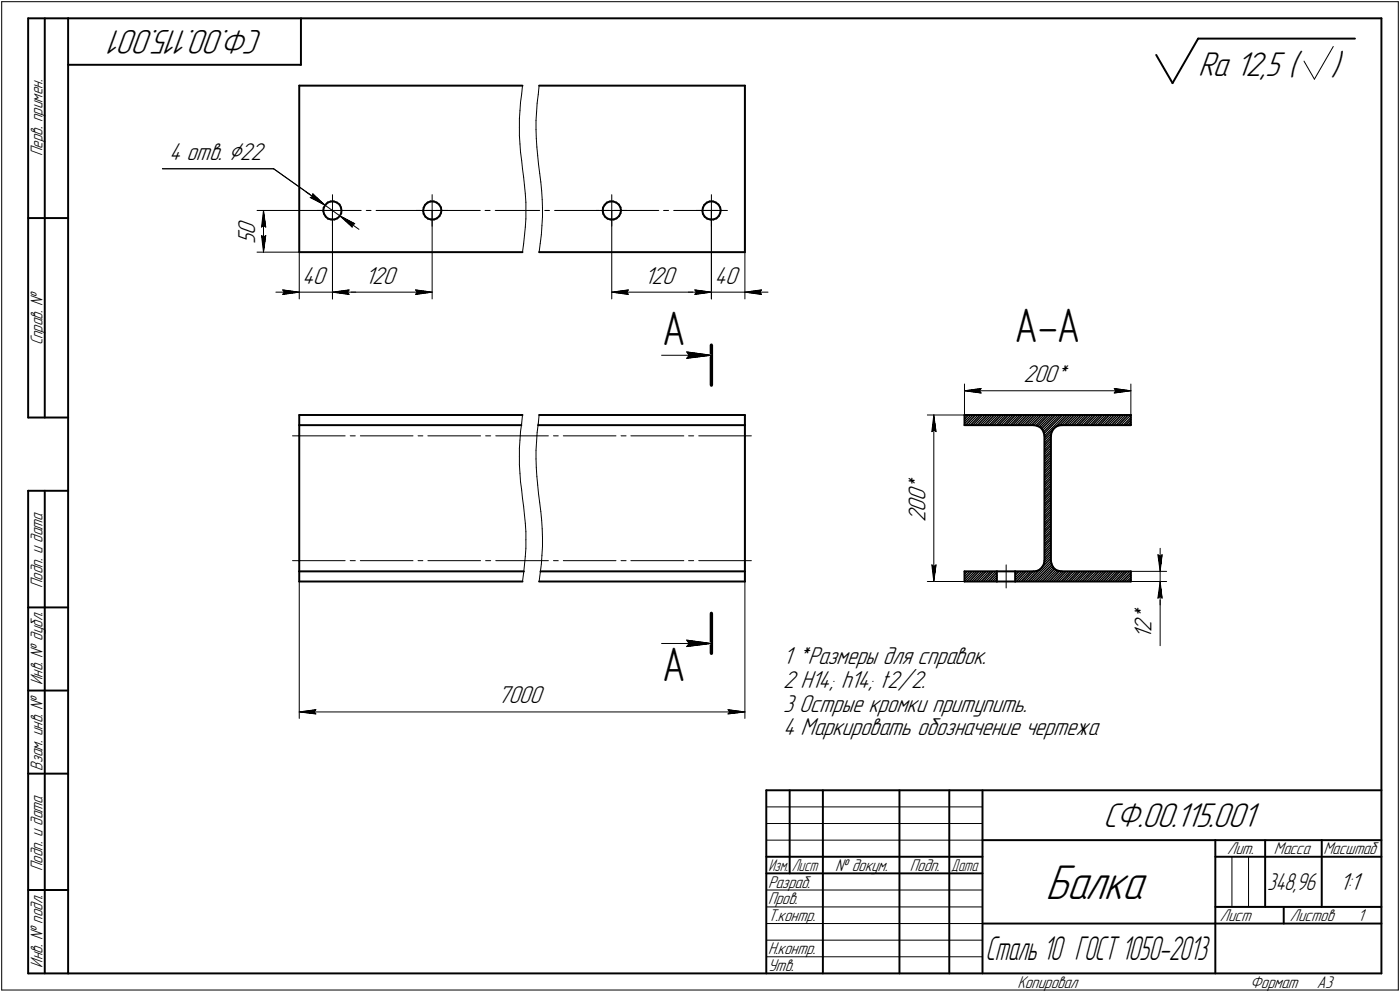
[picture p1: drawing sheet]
<svg xmlns="http://www.w3.org/2000/svg" width="421mm" height="298mm" viewBox="0 0 421 298" stroke-linecap="round" stroke-linejoin="round" font-family="sans-serif">
<defs><g id="words">
<text font-size="15.6" x="314.4" y="270.1">Балка</text>
<g font-size="14.6">
<text x="199.2" y="103.7">А</text>
<text x="305.2" y="102.7">А-А</text>
<text x="199.2" y="204.5">А</text>
</g>
<g font-size="10.9">
<text x="79.2" y="9" transform="rotate(-180 79.2 9)">СФ.00.115.001</text>
<text x="360.3" y="22.8">Ra 12,5 (</text>
<text x="400.3" y="22.8">)</text>
<text x="331.8" y="248.5">СФ.00.115.001</text>
</g>
<text font-size="10.6" x="296.4" y="288.5">Сталь 10 ГОСТ 1050-2013</text>
<g font-size="7.8">
<text x="50.8" y="48.2">4 отв. Ç22</text>
<text x="76.7" y="70.6" transform="rotate(-90 76.7 70.6)">0</text>
<text x="76.7" y="73.4" transform="rotate(-90 76.7 73.4)">5</text>
<text x="90.9" y="85.3">40</text>
<text x="109.8" y="85.3">120</text>
<text x="193.8" y="85.3">120</text>
<text x="214.9" y="85.3">40</text>
<text x="307.8" y="114.9">200*</text>
<text x="278.3" y="147.5" transform="rotate(-90 278.3 147.5)">*</text>
<text x="278.3" y="153.8" transform="rotate(-90 278.3 153.8)">0</text>
<text x="278.3" y="150.7" transform="rotate(-90 278.3 150.7)">0</text>
<text x="278.3" y="157" transform="rotate(-90 278.3 157)">2</text>
<text x="346.3" y="189.9" transform="rotate(-90 346.3 189.9)">2</text>
<text x="346.3" y="186.7" transform="rotate(-90 346.3 186.7)">*</text>
<text x="346.3" y="192" transform="rotate(-90 346.3 192)">1</text>
<text x="235.5" y="199.6">1 *Размеры для справок.</text>
<text x="235.5" y="206.7">2 H14; h14; t2/2.</text>
<text x="149.7" y="211.4">7000</text>
<text x="235.5" y="213.8">3 Острые кромки притупить.</text>
<text x="235.5" y="221">4 Маркировать обозначение чертежа</text>
<text x="402.9" y="267.5">1:1</text>
</g>
<text font-size="7.7" x="381.1" y="267.5">348,96</text>
<g font-size="5.4">
<text x="12.8" y="46.9" transform="rotate(-90 12.8 46.9)">Перв. примен.</text>
<text x="12.8" y="103.8" transform="rotate(-90 12.8 103.8)">Справ. №</text>
<text x="12.8" y="176.7" transform="rotate(-90 12.8 176.7)">Подп. и дата</text>
<text x="12.8" y="205.8" transform="rotate(-90 12.8 205.8)">Инв. № дубл.</text>
<text x="12.8" y="231.6" transform="rotate(-90 12.8 231.6)">Взам. инв. №</text>
<text x="369.1" y="256.8">Лит.</text>
<text x="383.1" y="256.8">Масса</text>
<text x="398" y="256.8">Масштаб</text>
<text x="12.8" y="261.7" transform="rotate(-90 12.8 261.7)">Подп. и дата</text>
<text x="251.2" y="261.8">№ докум.</text>
<text x="273.6" y="261.8">Подп.</text>
<text x="231" y="266.8">Разраб.</text>
<text x="231" y="271.8">Пров.</text>
<text x="231" y="276.8">Т.контр.</text>
<text x="366.9" y="276.8">Лист</text>
<text x="387.9" y="276.8">Листов</text>
<text x="408.4" y="276.8">1</text>
<text x="231" y="286.8">Н.контр.</text>
<text x="12.8" y="290.8" transform="rotate(-90 12.8 290.8)">Инв. № подл.</text>
<text x="231" y="291.8">Утв.</text>
<text x="306" y="296.8">Копировал</text>
<text x="376" y="296.8">Формат</text>
<text x="396" y="296.8">A3</text>
</g>
<g font-size="5.3">
<text x="231.1" y="261.8">Изм.</text>
<text x="238.1" y="261.8">Лист</text>
<text x="286.1" y="261.8">Дата</text>
</g>
</g></defs>
<g fill="none" stroke="#000" stroke-width=".59">
<path d="M8.5 5.5v120zM8.5 5.5h12zM13.5 5.5v120zM20.5 5.5v287zM20.5 5.5h395zM20.5 19.5h70zM90.5 5.5v14zM347.7 16.5l4.9 8.5zM360.3 11.6l-7.7 13.4zM360.3 11.6h47.2zM415.5 5.5v287zM90 25.7h67.1z"/>
<path d="M90 25.7v50.1zM162.1 25.7h61.9zM224 25.7v50.1zM8.5 65.5h12zM90 75.8h67.1zM97.2 63.3l.3 1zM97.4 62.4l-.2 .9zM97.5 64.3l.5 .8zM97.9 61.6l-.5 .8zM98 65.1l.6 .6zM98.6 60.9l.9-.4zM98.6 60.9l-.7 .7z"/>
<path d="M98.6 65.7l1 .3zM99.5 60.5h.9zM99.6 66h1zM100.4 60.5l.9 .4zM100.6 66l.8-.4zM101.3 60.9l.8 .6zM101.4 65.6l.8-.7zM102.1 61.5l.4 .8zM102.5 62.3l.2 .9zM102.6 64.1l-.4 .8zM102.7 63.2l-.1 .9zM127.3 63.3l.1 1z"/>
<path d="M127.4 62.4l-.1 .9zM127.4 64.3l.5 .8zM127.8 61.6l.8-.7zM127.8 61.6l-.4 .8zM127.9 65.1l.8 .6zM128.6 60.9l.9-.4zM128.7 65.7l.9 .3zM129.5 60.5h1zM129.6 66h1zM130.5 60.5l.8 .4zM130.6 66l.8-.4zM131.3 60.9l.8 .6z"/>
<path d="M131.4 65.6l.8-.7zM132.1 61.5l.5 .8zM132.6 62.3l.2 .9zM132.6 64.1l-.4 .8zM132.8 63.2l-.2 .9zM162.1 75.8h61.9zM181.3 63.3l.1 1zM181.4 62.4l-.1 .9zM181.4 64.3l.5 .8zM181.9 61.6l-.5 .8zM181.9 65.1l.8 .6zM182.5 60.9l1-.4z"/>
<path d="M182.5 60.9l-.6 .7zM182.7 65.7l.9 .3zM183.5 60.5h.9zM183.6 66h1zM184.4 60.5l.9 .4zM184.6 66l.8-.4zM185.3 60.9l.8 .6zM185.4 65.6l.8-.7zM186.1 61.5l.5 .8zM186.6 62.3l.2 .9zM186.6 64.1l-.4 .8zM186.8 63.2l-.2 .9z"/>
<path d="M211.2 63.3l.2 1zM211.4 62.4l-.2 .9zM211.4 64.3l.5 .8zM211.8 61.6l.8-.7zM211.8 61.6l-.4 .8zM211.9 65.1l.8 .6zM212.6 60.9l.8-.4zM212.7 65.7l.9 .3zM213.4 60.5h1.1zM213.6 66h.9zM214.5 60.5l.8 .4zM214.5 66l1-.4z"/>
<path d="M215.3 60.9l.8 .6zM215.5 65.6l.7-.7zM216.1 61.5l.5 .8zM216.6 62.3l.1 .9zM216.6 64.1l-.4 .8zM216.7 63.2l-.1 .9zM8.5 125.5h12zM90 127.8v3.2zM90 124.7h67.1zM90 124.7v3.1zM90 127.8h66.8zM90 131v37.5z"/>
<path d="M161.8 127.8h62.2zM162.1 124.7h61.9zM224 124.7v3.1zM224 131v37.5zM224 127.8v3.2zM290.1 127.8h20.7zM290.1 124.7h50zM290.1 124.7v3.1zM310.8 127.8l1 .1zM311.8 127.9l1 .5zM312.8 128.4l.7 .7zM313.5 129.1l.4 1z"/>
<path d="M313.9 130.1l.2 .9zM314.1 131v37.5zM316.1 131v37.5zM316.2 130l-.1 1zM316.7 129l-.5 1zM316.7 129l.8-.7zM317.5 128.3l.9-.5zM318.4 127.8h1zM319.4 127.8h20.7zM340.1 124.7v3.1zM8.5 147.5v145zM8.5 147.5h12z"/>
<path d="M13.5 147.5v145zM90 168.5v3.2zM90 171.7h67.6zM90 174.8h67.1zM90 171.7v3.1zM162.1 174.8h61.9zM162.6 171.7h61.4zM224 171.7v3.1zM224 168.5v3.2zM290.1 174.8h9.7zM290.1 171.7h9.7zM290.1 171.7v3.1z"/>
<path d="M299.8 171.7v3.1zM299.8 171.7h5.5zM299.8 174.8h5.5zM305.3 171.7v3.1zM305.3 171.7h5.5zM305.3 174.8h34.8zM310.8 171.7l.9-.1zM311.7 171.6l1-.4zM313.4 170.4l-.7 .8zM313.9 169.5l-.5 .9zM314.1 168.5l-.2 1zM316.1 168.5l.1 .9z"/>
<path d="M316.2 169.4l.5 .9zM316.7 170.3l.6 .8zM317.3 171.1l1 .4zM318.3 171.5l1.1 .2zM319.4 171.7h20.7zM340.1 171.7v3.1zM8.5 182.5h12zM8.5 207.5h12zM8.5 232.5h12zM230.5 237.5h185zM230.5 237.5v55zM237.5 237.5v25z"/>
<path d="M247.5 237.5v55zM270.5 237.5v55zM285.5 237.5v55zM295.5 237.5v55zM230.5 257.5h65zM295.5 252.5h120zM365.5 252.5v40zM365.5 257.5h15zM380.5 252.5v20zM380.5 257.5h35zM397.5 252.5v20zM8.5 267.5h12z"/>
<path d="M230.5 262.5h65zM295.5 277.5h70zM365.5 277.5h50zM365.5 272.5h50zM386.1 272.5v5zM8.5 292.5h12zM20.5 292.5h395z"/>
</g>
<g fill="none" stroke="#000" stroke-width=".3">
<path d="M.5 .5v297zM.5 .5h420zM392.2 18.4l3.1 5.4zM401 14l-5.7 9.8zM420.5 .5v297zM156.2 38.3v2.4zM156.2 35.7v2.6zM156.4 33.3l-.2 2.4zM156.5 30.7l-.1 2.6zM156.9 28.3l-.4 2.4zM157.1 25.7l-.2 2.6zM161.2 36.2v2.7z"/>
<path d="M161.2 38.9l.1 2.7zM161.4 33.6l-.2 2.6zM161.5 31l-.1 2.6zM161.9 28.4l-.4 2.6zM162.1 25.7l-.2 2.7zM48.9 50.7h33.4zM82.3 50.7l15.4 10.9zM92 57.7l5.7 3.9zM93.3 59.4l.8-.3zM93.3 59.4l4.4 2.2zM94.1 58.3l3.6 3.3zM94.1 58.3v.8z"/>
<path d="M100 58.5v4.7zM130 58.5v4.7zM156.2 40.7l.2 2.6zM156.4 43.3l.1 2.4zM156.5 45.7l.4 2.6zM156.9 48.3l.2 2.4zM157.1 50.7l.4 2.6zM157.5 53.3l.2 2.4zM157.7 55.7l.3 2.6zM158 58.3l.2 2.5zM161.3 41.6l.2 2.6zM161.5 44.2l.2 2.6z"/>
<path d="M161.7 46.8l.3 2.6zM162 49.4l.3 2.7zM162.3 52.1l.3 2.6zM162.6 54.7l.3 2.6zM162.9 57.3l.2 2.6zM163.1 59.9l.1 2.7zM184 58.5v4.7zM214 58.5v4.7zM77.3 75.8h12.7zM77.3 63.2h22.7zM78.7 70.8l.5 5zM78.7 70.8l.5 .5z"/>
<path d="M78.7 68.2l.5-.5zM79.2 71.3l.7-.5zM79.2 63.2l.7 5zM79.2 67.7l.7 .5zM79.2 63.2l-.5 5zM79.2 63.2v12.6zM79.9 70.8l-.7 5zM90 75.8v14zM95.2 63.2h13.4zM97.7 61.6l4.5 3.3zM100 63.2v4.8zM100 63.2v26.6z"/>
<path d="M102.2 64.9l3.7 3.3zM102.2 64.9l4.5 2.3zM102.2 64.9l5.7 4zM105.9 67.5v.7zM105.9 67.5l.8-.3zM110.2 63.2h1.4zM113.1 63.2h13.4zM125.2 63.2h4.8zM128 63.2h1.5zM130 63.2h4.7zM130 63.2v4.8zM130 63.2v26.6z"/>
<path d="M131 63.2h13.4zM145.9 63.2h1.5zM148.9 63.2h6.7zM155.6 63.2h6.7zM157.5 73.2l-.4 2.6zM157.7 70.8l-.2 2.4zM158 68.2l-.3 2.6zM158.2 65.8l-.2 2.4zM158.2 63.2v2.6zM158.2 60.8v2.4zM162.5 73.2l-.4 2.6zM162.8 70.5l-.3 2.7z"/>
<path d="M163 67.8l-.2 2.7zM163.2 62.6v2.6zM163.2 65.2l-.2 2.6zM163.8 63.2h1.5zM166.8 63.2h13.4zM179.2 63.2h4.8zM181.7 63.2h1.5zM184 63.2h4.7zM184 63.2v4.8zM184 63.2v26.6zM184.7 63.2h13.4zM199.6 63.2h1.5z"/>
<path d="M202.6 63.2h13.4zM209.2 63.2h4.8zM214 63.2h4.8zM214 63.2v4.8zM214 63.2v26.6zM224 75.8v14zM83 87.8h7zM85 87.1l5 .7zM85 87.1l.5 .7zM85 88.5l5-.7zM85.5 87.8l-.5 .7zM90 87.8h10z"/>
<path d="M100 87.8l5 .7zM100 87.8l5-.7zM100 87.8h7zM100 87.8h30zM104.5 87.8l.5 .7zM105 87.1l-.5 .7zM125 88.5l5-.7zM125 87.1l.5 .7zM125 87.1l5 .7zM125.5 87.8l-.5 .7zM184 87.8l5-.7zM184 87.8l5 .7z"/>
<path d="M184 87.8h30zM188.5 87.8l.5 .7zM189 87.1l-.5 .7zM207 87.8h7zM209 87.1l5 .7zM209 87.1l.5 .7zM209 88.5l5-.7zM209.5 87.8l-.5 .7zM214 87.8h10zM224 87.8l5 .7zM224 87.8l5-.7zM224 87.8h7z"/>
<path d="M228.5 87.8l.5 .7zM229 87.1l-.5 .7zM199 106.8h15zM206.5 107.7l7.5-.9zM206.5 105.7l.8 1.1zM206.5 105.7l7.5 1.1zM207.3 106.8l-.8 .9zM290.1 115.4v9.3zM290.1 117.4l5-.6zM290.1 117.4l5 .7zM290.1 117.4h50zM294.6 117.4l.5 .7z"/>
<path d="M295.1 116.8l-.5 .6zM335.1 118.1l5-.7zM335.1 116.8l.4 .6zM335.1 116.8l5 .6zM335.5 117.4l-.4 .7zM340.1 115.4v9.3zM88 131h15.8zM105.3 131h1.5zM108.4 131h15.8zM125.7 131h1.5zM128.7 131h15.8zM146 131h1.6z"/>
<path d="M149.1 131h7.4zM156.2 139.7l.2 2.5zM156.2 137.2v2.5zM156.2 134.7v2.5zM156.4 132.2l-.2 2.5zM156.5 131h5zM156.5 129.7l-.1 2.5zM156.9 127.3l-.4 2.4zM157.1 124.7l-.2 2.6zM161.2 135.3v2.6zM161.2 137.9l.1 2.6zM161.4 132.7l-.2 2.6z"/>
<path d="M161.5 131h3.4zM161.5 130l-.1 2.7zM161.9 127.3l-.4 2.7zM162.1 124.7l-.2 2.6zM166.5 131h1.4zM169.4 131h15.9zM186.8 131h1.5zM189.7 131h16zM207.1 131h1.5zM210.1 131h15.9zM278.9 124.7h11.2zM280.2 129.7l.6-.5z"/>
<path d="M280.8 124.7l.7 5zM280.8 129.2l.7 .5zM280.8 124.7l-.6 5zM280.8 124.7v50.1zM290.1 127.3l2.6-2.6zM290.1 126.7l1.9-2zM290.1 125.2l.5-.5zM291.1 127.8l3-3.1zM291.3 124.7l-1.2 1.3zM293.2 127.8l3-3.1zM293.4 124.7l-3 3.1zM294.6 127.8l3.1-3.1z"/>
<path d="M294.8 124.7l-3 3.1zM295.3 127.8l3.1-3.1zM295.5 124.7l-3 3.1zM296.8 127.8l3-3.1zM296.9 124.7l-2.9 3.1zM298.9 127.8l3-3.1zM299 124.7l-2.9 3.1zM300.5 124.7l-3 3.1zM301 127.8l3-3.1zM301.2 124.7l-3 3.1zM302.6 124.7l-3 3.1zM303.1 127.8l3.1-3.1z"/>
<path d="M303.3 124.7l-3 3.1zM304.7 124.7l-2.9 3.1zM305.2 127.8l3.1-3.1zM305.4 124.7l-3 3.1zM306.7 127.8l3-3.1zM306.8 124.7l-2.9 3.1zM307.3 127.8l3.1-3.1zM307.5 124.7l-3 3.1zM308.8 127.8l3-3.1zM308.9 124.7l-2.9 3.1zM309.5 127.8l3-3.1zM310.9 127.8l3-3.1z"/>
<path d="M311.1 124.7l-3 3.1zM312.5 128.3l3.6-3.6zM312.9 128.5l3.8-3.8zM313.2 124.7l-3 3.1zM313.3 128.9l4.1-4.2zM313.6 129.3l4.6-4.6zM314.1 138.7l2-2zM314.1 136.6l2-2zM314.1 134.5l2-2zM314.1 132.3l2-2zM314.6 124.7l-3 3.1zM315.3 124.7l-3.2 3.3z"/>
<path d="M316.1 139.5l-2 2.1zM316.1 137.4l-2 2zM316.1 136l-2 2zM316.1 135.3l-2 2zM316.1 133.9l-2 2zM316.1 133.2l-2 2zM316.1 131.7l-2 2.1zM316.1 131.1l-2 2zM316.9 128.8l-2.8 2.9zM318.6 127.8l3.1-3.1zM318.9 124.7l-5 5.1zM319.4 127.8l3-3.1z"/>
<path d="M319.5 124.7l-5.5 5.6zM320.3 124.7l-6.2 6.3zM320.8 127.8l3-3.1zM321 124.7l-3.8 3.9zM321.5 127.8l3-3.1zM322.9 127.8l3.1-3.1zM323.1 124.7l-3 3.1zM325 127.8l3.1-3.1zM325.2 124.7l-3 3.1zM326.6 124.7l-2.9 3.1zM327.2 127.8l3-3.1zM327.3 124.7l-2.9 3.1z"/>
<path d="M328.8 124.7l-3 3.1zM329.3 127.8l3-3.1zM329.4 124.7l-2.9 3.1zM330.9 124.7l-3 3.1zM331.4 127.8l3-3.1zM331.6 124.7l-3 3.1zM332.8 127.8l3.1-3.1zM333 124.7l-3 3.1zM333.5 127.8l3-3.1zM333.7 124.7l-3 3.1zM334.9 127.8l3.1-3.1zM335.1 124.7l-3 3.1z"/>
<path d="M337.1 127.8l3-3.1zM337.2 124.7l-2.9 3.1zM337.8 127.8l2.3-2.3zM338.5 127.8l1.6-1.6zM338.7 124.7l-3 3.1zM339.2 127.8l.9-1zM339.3 124.7l-2.9 3.1zM339.9 127.8l.2-.2zM156.4 142.2l.1 2.6zM156.5 144.8l.4 2.4zM156.9 147.2l.2 2.6zM157.1 149.8l.4 2.4z"/>
<path d="M157.5 152.2l.2 2.6zM157.7 154.8l.3 2.4zM158 157.2l.2 2.6zM158.2 159.8v2.4zM161.3 140.5l.2 2.7zM161.5 143.2l.2 2.6zM161.7 145.8l.3 2.6zM162 148.4l.3 2.6zM162.3 151l.3 2.7zM162.6 153.7l.3 2.6zM162.9 156.3l.2 2.6zM163.1 158.9l.1 2.6z"/>
<path d="M314.1 158.5l2-2zM314.1 156.4l2-2zM314.1 154.3l2-2zM314.1 152.8l2-1.9zM314.1 150.7l2-1.9zM314.1 148.6l2-2zM314.1 146.5l2-2zM314.1 144.4l2-2zM314.1 142.2l2-1.9zM314.1 140.8l2-1.9zM314.1 140.1l2-1.9zM316.1 159.3l-2 2.1z"/>
<path d="M316.1 157.9l-2 2zM316.1 157.2l-2 2.1zM316.1 155.8l-2 2zM316.1 155.1l-2 2zM316.1 153.7l-2 2zM316.1 153l-2 2zM316.1 151.6l-2 2zM316.1 150.1l-2 2zM316.1 149.4l-2 2.1zM316.1 148l-2 2zM316.1 147.3l-2 2.1zM316.1 145.9l-2 2z"/>
<path d="M316.1 145.2l-2 2zM316.1 143.8l-2 2zM316.1 143.1l-2 2zM316.1 141.6l-2 2.1zM316.1 141l-2 2zM88 168.5h15.8zM90 174.8v41.1zM105.3 168.5h1.5zM108.4 168.5h15.8zM125.7 168.5h1.5zM128.7 168.5h15.8zM146 168.5h1.6z"/>
<path d="M149.1 168.5h8.8zM157.5 172.2l-.4 2.6zM157.7 169.8l-.2 2.4zM157.9 168.5h5zM158 167.2l-.3 2.6zM158.2 164.8l-.2 2.4zM158.2 162.2v2.6zM162.5 172.1l-.4 2.7zM162.8 169.5l-.3 2.6zM162.9 168.5h2zM163 166.9l-.2 2.6zM163.2 161.5v2.8z"/>
<path d="M163.2 164.3l-.2 2.6zM166.5 168.5h1.4zM169.4 168.5h15.9zM186.8 168.5h1.5zM189.7 168.5h16zM207.1 168.5h1.5zM210.1 168.5h15.9zM224 174.8v41.1zM278.9 174.8h11.2zM280.2 169.8l.6 5zM280.2 169.8l.6 .5zM280.8 170.3l.7-.5z"/>
<path d="M281.5 169.8l-.7 5zM290.1 174.8l3-3.1zM290.1 173.3l1.6-1.6zM290.1 171.9l.1-.2zM290.7 174.8l3.1-3.1zM290.9 171.7l-.8 .9zM292.2 174.8l3-3.1zM292.4 171.7l-2.3 2.4zM292.9 174.8l3-3.1zM294.5 171.7l-3 3.1zM296.4 174.8l3.1-3.1zM296.6 171.7l-3 3.1z"/>
<path d="M297.3 171.7l-3 3.1zM297.9 174.8l1.9-2zM298 171.7l-2.9 3.1zM298.5 174.8l1.3-1.3zM298.7 171.7l-3 3.1zM299.8 174.2l-.5 .6zM299.8 172l-2.6 2.8zM302.6 169.8v6.9zM305.3 174.3l2.6-2.6zM305.3 173.7l2-2zM305.3 172.9l1.2-1.2zM305.3 172.2l.5-.5z"/>
<path d="M308.4 174.8l3.2-3.2zM308.6 171.7l-3 3.1zM309.4 171.7l-3.1 3.1zM309.9 174.8l6.2-6.2zM310 171.7l-2.9 3.1zM310.6 174.8l5.5-5.6zM310.7 171.7l-2.9 3.1zM311.3 174.8l5-5zM312 174.8l4.6-4.6zM313 170.9l-3.8 3.9zM313.2 170.7l2.9-2.9zM314 169.2l2.1-2.1z"/>
<path d="M314.1 174.8l3.5-3.5zM314.1 167l2-2zM314.1 166.3l2-2zM314.1 164.8l2-1.9zM314.1 162.7l2-1.9zM314.1 160.6l2-1.9zM314.8 174.8l3.3-3.4zM316.1 166.5l-2 1.9zM316.1 165.7l-2 2zM316.1 163.6l-2 2zM316.1 162.1l-2 2.1zM316.1 161.5l-2 2z"/>
<path d="M316.1 160l-2 2.1zM316.2 174.8l3.1-3.1zM316.8 170.6l-4.1 4.2zM316.9 174.8l3.1-3.1zM317.2 170.9l-3.8 3.9zM318.3 174.8l3.1-3.1zM318.6 171.6l-3 3.2zM320.5 174.8l3-3.1zM320.6 171.7l-2.9 3.1zM322.1 171.7l-3 3.1zM322.6 174.8l3-3.1zM322.7 171.7l-2.9 3.1z"/>
<path d="M324.2 171.7l-3 3.1zM324.7 174.8l3-3.1zM324.9 171.7l-3 3.1zM326.3 171.7l-3 3.1zM326.8 174.8l3.1-3.1zM327 171.7l-3 3.1zM328.3 174.8l3-3.1zM328.4 171.7l-2.9 3.1zM328.9 174.8l3.1-3.1zM329.1 171.7l-3 3.1zM330.4 174.8l3-3.1zM330.5 171.7l-2.9 3.1z"/>
<path d="M331 174.8l3.1-3.1zM332.5 174.8l3-3.1zM332.7 171.7l-3 3.1zM334.6 174.8l3.1-3.1zM334.8 171.7l-3 3.1zM336.2 171.7l-3 3.1zM336.7 174.8l3.1-3.1zM336.9 171.7l-3 3.1zM338.2 174.8l1.9-2zM338.3 171.7l-2.9 3.1zM338.8 174.8l1.3-1.2zM339 171.7l-3 3.1z"/>
<path d="M339.6 174.8l.5-.6zM340.1 172.1l-2.6 2.7zM340.1 171.7h10.8zM340.1 174.8h10.8zM348.2 166.7l.7 .5zM348.2 166.7l.7 5zM348.2 179.7l.7-.5zM348.9 174.8v4.9zM348.9 179.7v14.4zM348.9 167.2l.6-.5zM348.9 164.8v6.9zM348.9 174.8l-.7 4.9z"/>
<path d="M348.9 179.2l.6 .5zM348.9 174.8l.6 4.9zM348.9 174.8v7zM348.9 171.7v3.1zM349.5 166.7l-.6 5zM199 193.4h15zM206.5 194.3l7.5-.9zM206.5 192.4l.8 1zM206.5 192.4l7.5 1zM207.3 193.4l-.8 .9zM90 214l5-.7zM90 214l5 .5z"/>
<path d="M90 214h134zM94.5 214l.5 .5zM95 213.3l-.5 .7zM218.9 214.5l5.1-.5zM218.9 213.3l.6 .7zM218.9 213.3l5.1 .7zM219.5 214l-.6 .5zM230.5 247.5h65zM230.5 252.5h65zM230.5 242.5h65zM370.5 257.5v15zM375.5 257.5v15z"/>
<path d="M230.5 267.5h65zM230.5 272.5h65zM230.5 277.5h65zM.5 297.5h420zM230.5 282.5h65zM230.5 287.5h65z"/>
</g>
<path d="M214 103.7v12zM214 184.3v12z" fill="none" stroke="#000" stroke-width="1"/>
<g fill="#fff" stroke="#fff" stroke-width=".3">
<path d="M199.1 92.5h7.2zM199.1 92.5h7.2zM199.1 92.6h7.2zM199.1 92.7h7.2zM199.1 92.8h7.2zM199.1 92.9h7.2zM199.1 93h7.2zM199.1 93h7.2zM199.1 93.1h7.2zM199.1 93.2h7.2zM199.1 93.3h7.2zM199.1 93.4h7.2zM199.1 93.5h7.2zM199.1 93.6h7.2zM199.1 93.6h7.2zM199.1 93.7h7.2zM199.1 93.8h7.2zM199.1 93.9h7.2zM199.1 94h7.2zM199.1 94.1h7.2zM199.1 94.1h7.2zM199.1 94.2h7.2zM199.1 94.3h7.2zM199.1 94.4h7.2zM199.1 94.5h7.2zM199.1 94.6h7.2zM199.1 94.7h7.2zM199.1 94.7h7.2zM199.1 94.8h7.2zM199.1 94.9h7.2zM199.1 95h7.2zM199.1 95.1h7.2zM199.1 95.2h7.2zM199.1 95.2h7.2zM199.1 95.3h7.2zM199.1 95.4h7.2zM199.1 95.5h7.2zM199.1 95.6h7.2zM199.1 95.7h7.2zM199.1 95.8h7.2zM199.1 95.8h7.2zM199.1 95.9h7.2zM199.1 96h7.2zM199.1 96.1h7.2zM199.1 96.2h7.2zM199.1 96.3h7.2zM199.1 96.4h7.2zM199.1 96.4h7.2zM199.1 96.5h7.2zM199.1 96.6h7.2zM199.1 96.7h7.2zM199.1 96.8h7.2zM199.1 96.9h7.2zM199.1 96.9h7.2zM199.1 97h7.2zM199.1 97.1h7.2zM199.1 97.2h7.2zM199.1 97.3h7.2zM199.1 97.4h7.2zM199.1 97.5h7.2zM199.1 97.5h7.2zM199.1 97.6h7.2zM199.1 97.7h7.2zM199.1 97.8h7.2zM199.1 97.9h7.2zM199.1 98h7.2zM199.1 98h7.2zM199.1 98.1h7.2zM199.1 98.2h7.2zM199.1 98.3h7.2zM199.1 98.4h7.2zM199.1 98.5h7.2zM199.1 98.6h7.2zM199.1 98.6h7.2zM199.1 98.7h7.2zM199.1 98.8h7.2zM199.1 98.9h7.2zM199.1 99h7.2zM199.1 99.1h7.2zM199.1 99.1h7.2zM199.1 99.2h7.2zM199.1 99.3h7.2zM199.1 99.4h7.2zM199.1 99.5h7.2zM199.1 99.6h7.2zM199.1 99.7h7.2zM199.1 99.7h7.2zM199.1 99.8h7.2zM199.1 99.9h7.2zM199.1 100h7.2zM199.1 100.1h7.2zM199.1 100.2h7.2zM199.1 100.2h7.2zM199.1 100.3h7.2zM199.1 100.4h7.2zM199.1 100.5h7.2zM199.1 100.6h7.2zM199.1 100.7h7.2zM199.1 100.8h7.2zM199.1 100.8h7.2zM199.1 100.9h7.2zM199.1 101h7.2zM199.1 101.1h7.2zM199.1 101.2h7.2zM199.1 101.3h7.2zM199.1 101.3h7.2zM199.1 101.4h7.2zM199.1 101.5h7.2zM199.1 101.6h7.2zM199.1 101.7h7.2zM199.1 101.8h7.2zM199.1 101.9h7.2zM199.1 101.9h7.2zM199.1 102h7.2zM199.1 102.1h7.2zM199.1 102.2h7.2zM199.1 102.3h7.2zM199.1 102.4h7.2zM199.1 102.4h7.2zM199.1 102.5h7.2zM199.1 102.6h7.2zM199.1 102.7h7.2zM199.1 102.8h7.2zM199.1 102.9h7.2zM199.1 103h7.2zM199.1 103h7.2zM199.1 103.1h7.2zM199.1 103.2h7.2zM199.1 103.3h7.2zM199.1 103.4h7.2zM199.1 103.5h7.2zM199.1 103.5h7.2zM199.1 103.6h7.2zM199.1 103.7h7.2zM199.1 103.8h7.2zM199.1 103.9h7.2zM199.1 104h7.2zM199.1 104.1h7.2zM199.1 104.1h7.2zM199.1 104.2h7.2zM199.1 104.3h7.2zM199.1 104.4h7.2zM199.1 104.5h7.2zM199.1 104.6h7.2zM199.1 104.6h7.2zM199.1 104.7h7.2zM199.1 104.8h7.2zM199.1 104.9h7.2zM199.1 105h7.2zM199.1 105.1h7.2zM199.1 105.2h7.2zM199.1 105.2h7.2zM199.1 105.3h7.2zM199.1 105.4h7.2zM199.1 105.5h7.2zM199.1 105.6h7.2zM199.1 105.7h7.2zM199.1 105.7h7.2zM199.1 105.8h7.2zM199.1 105.9h7.2zM199.1 106h7.2zM199.1 106.1h7.2zM199.1 106.2h7.2zM199.1 106.3h7.2zM199.1 106.3h7.2zM199.1 106.4h7.2zM199.1 106.5h7.2zM199.1 106.6h7.2zM199.1 106.7h7.2z"/>
<path d="M199.1 193.4h7.2zM199.1 193.5h7.2zM199.1 193.5h7.2zM199.1 193.6h7.2zM199.1 193.7h7.2zM199.1 193.8h7.2zM199.1 193.9h7.2zM199.1 194h7.2zM199.1 194.1h7.2zM199.1 194.1h7.2zM199.1 194.2h7.2zM199.1 194.3h7.2zM199.1 194.4h7.2zM199.1 194.5h7.2zM199.1 194.6h7.2zM199.1 194.6h7.2zM199.1 194.7h7.2zM199.1 194.8h7.2zM199.1 194.9h7.2zM199.1 195h7.2zM199.1 195.1h7.2zM199.1 195.2h7.2zM199.1 195.2h7.2zM199.1 195.3h7.2zM199.1 195.4h7.2zM199.1 195.5h7.2zM199.1 195.6h7.2zM199.1 195.7h7.2zM199.1 195.7h7.2zM199.1 195.8h7.2zM199.1 195.9h7.2zM199.1 196h7.2zM199.1 196.1h7.2zM199.1 196.2h7.2zM199.1 196.3h7.2zM199.1 196.3h7.2zM199.1 196.4h7.2zM199.1 196.5h7.2zM199.1 196.6h7.2zM199.1 196.7h7.2zM199.1 196.8h7.2zM199.1 196.8h7.2zM199.1 196.9h7.2zM199.1 197h7.2zM199.1 197.1h7.2zM199.1 197.2h7.2zM199.1 197.3h7.2zM199.1 197.4h7.2zM199.1 197.4h7.2zM199.1 197.5h7.2zM199.1 197.6h7.2zM199.1 197.7h7.2zM199.1 197.8h7.2zM199.1 197.9h7.2zM199.1 198h7.2zM199.1 198h7.2zM199.1 198.1h7.2zM199.1 198.2h7.2zM199.1 198.3h7.2zM199.1 198.4h7.2zM199.1 198.5h7.2zM199.1 198.5h7.2zM199.1 198.6h7.2zM199.1 198.7h7.2zM199.1 198.8h7.2zM199.1 198.9h7.2zM199.1 199h7.2zM199.1 199.1h7.2zM199.1 199.1h7.2zM199.1 199.2h7.2zM199.1 199.3h7.2zM199.1 199.4h7.2zM199.1 199.5h7.2zM199.1 199.6h7.2zM199.1 199.6h7.2zM199.1 199.7h7.2zM199.1 199.8h7.2zM199.1 199.9h7.2zM199.1 200h7.2zM199.1 200.1h7.2zM199.1 200.2h7.2zM199.1 200.2h7.2zM199.1 200.3h7.2zM199.1 200.4h7.2zM199.1 200.5h7.2zM199.1 200.6h7.2zM199.1 200.7h7.2zM199.1 200.7h7.2zM199.1 200.8h7.2zM199.1 200.9h7.2zM199.1 201h7.2zM199.1 201.1h7.2zM199.1 201.2h7.2zM199.1 201.3h7.2zM199.1 201.3h7.2zM199.1 201.4h7.2zM199.1 201.5h7.2zM199.1 201.6h7.2zM199.1 201.7h7.2zM199.1 201.8h7.2zM199.1 201.8h7.2zM199.1 201.9h7.2zM199.1 202h7.2zM199.1 202.1h7.2zM199.1 202.2h7.2zM199.1 202.3h7.2zM199.1 202.4h7.2zM199.1 202.4h7.2zM199.1 202.5h7.2zM199.1 202.6h7.2zM199.1 202.7h7.2zM199.1 202.8h7.2zM199.1 202.9h7.2zM199.1 202.9h7.2zM199.1 203h7.2zM199.1 203.1h7.2zM199.1 203.2h7.2zM199.1 203.3h7.2zM199.1 203.4h7.2zM199.1 203.5h7.2zM199.1 203.5h7.2zM199.1 203.6h7.2zM199.1 203.7h7.2zM199.1 203.8h7.2zM199.1 203.9h7.2zM199.1 204h7.2zM199.1 204h7.2zM199.1 204.1h7.2zM199.1 204.2h7.2zM199.1 204.3h7.2zM199.1 204.4h7.2zM199.1 204.5h7.2zM199.1 204.6h7.2zM199.1 204.6h7.2zM199.1 204.7h7.2zM199.1 204.8h7.2zM199.1 204.9h7.2zM199.1 205h7.2zM199.1 205.1h7.2zM199.1 205.1h7.2zM199.1 205.2h7.2zM199.1 205.3h7.2zM199.1 205.4h7.2zM199.1 205.5h7.2zM199.1 205.6h7.2zM199.1 205.7h7.2zM199.1 205.7h7.2zM199.1 205.8h7.2zM199.1 205.9h7.2zM199.1 206h7.2zM199.1 206.1h7.2zM199.1 206.2h7.2zM199.1 206.2h7.2zM199.1 206.3h7.2zM199.1 206.4h7.2zM199.1 206.5h7.2zM199.1 206.6h7.2zM199.1 206.7h7.2zM199.1 206.8h7.2zM199.1 206.8h7.2zM199.1 206.9h7.2zM199.1 207h7.2zM199.1 207.1h7.2zM199.1 207.2h7.2zM199.1 207.3h7.2zM199.1 207.3h7.2zM199.1 207.4h7.2zM199.1 207.5h7.2z"/>
<path d="M206 105.2h.7zM206 105.3h1.3zM206 105.4h1.9zM206 105.5h2.5zM206 105.6h3.1zM206 105.7h3.7zM206 105.7h4.4zM206 105.8h5zM206 105.9h5.6zM206 106h6.2zM206 106.1h6.4zM206 106.2h6.6zM206 106.3h6.8zM206 106.3h7zM206 106.4h7.2zM206 106.5h7.4zM206 106.6h7.6zM206 106.7h7.8zM206 106.8h8zM206 106.8h7.8zM206 106.9h7.5zM206 107h7.4zM206 107.1h7.1zM206 107.2h6.9zM206 107.3h6.7zM206 107.4h6.4zM206 107.4h6.2zM206 107.5h5.6zM206 107.6h5zM206 107.7h4.4zM206 107.8h3.7zM206 107.9h3.1zM206 107.9h2.5zM206 108h1.9zM206 108.1h1.3zM206 108.2h.7z"/>
<path d="M206 191.9h.7zM206 191.9h1.3zM206 192h1.9zM206 192.1h2.5zM206 192.2h3.1zM206 192.3h3.7zM206 192.4h4.4zM206 192.4h5zM206 192.5h5.6zM206 192.6h6.2zM206 192.7h6.4zM206 192.8h6.6zM206 192.9h6.8zM206 193h7zM206 193h7.2zM206 193.1h7.4zM206 193.2h7.6zM206 193.3h7.8zM206 193.4h8zM206 193.5h7.8zM206 193.5h7.5zM206 193.6h7.4zM206 193.7h7.1zM206 193.8h6.9zM206 193.9h6.7zM206 194h6.4zM206 194.1h6.2zM206 194.1h5.6zM206 194.2h5zM206 194.3h4.4zM206 194.4h3.7zM206 194.5h3.1zM206 194.6h2.5zM206 194.6h1.9zM206 194.7h1.3zM206 194.8h.7z"/>
<path d="M149.7 205.7h14.6zM149.7 205.8h14.6zM149.7 205.9h14.6zM149.7 206h14.6zM149.7 206.1h14.6zM149.7 206.2h14.6zM149.7 206.2h14.6zM149.7 206.3h14.6zM149.7 206.4h14.6zM149.7 206.5h14.6zM149.7 206.6h14.6zM149.7 206.7h14.6zM149.7 206.8h14.6zM149.7 206.8h14.6zM149.7 206.9h14.6zM149.7 207h14.6zM149.7 207.1h14.6zM149.7 207.2h14.6zM149.7 207.3h14.6zM149.7 207.3h14.6zM149.7 207.4h14.6zM149.7 207.5h14.6zM149.7 207.6h14.6zM149.7 207.7h14.6zM149.7 207.8h14.6zM149.7 207.9h14.6zM149.7 207.9h14.6zM149.7 208h14.6zM149.7 208.1h14.6zM149.7 208.2h14.6zM149.7 208.3h14.6zM149.7 208.4h14.6zM149.7 208.4h14.6zM149.7 208.5h14.6zM149.7 208.6h14.6zM149.7 208.7h14.6zM149.7 208.8h14.6zM149.7 208.9h14.6zM149.7 209h14.6zM149.7 209h14.6zM149.7 209.1h14.6zM149.7 209.2h14.6zM149.7 209.3h14.6zM149.7 209.4h14.6zM149.7 209.5h14.6zM149.7 209.5h14.6zM149.7 209.6h14.6zM149.7 209.7h14.6zM149.7 209.8h14.6zM149.7 209.9h14.6zM149.7 210h14.6zM149.7 210.1h14.6zM149.7 210.1h14.6zM149.7 210.2h14.6zM149.7 210.3h14.6zM149.7 210.4h14.6zM149.7 210.5h14.6zM149.7 210.6h14.6zM149.7 210.7h14.6zM149.7 210.7h14.6zM149.7 210.8h14.6zM149.7 210.9h14.6zM149.7 211h14.6zM149.7 211.1h14.6zM149.7 211.2h14.6zM149.7 211.2h14.6zM149.7 211.3h14.6zM149.7 211.4h14.6zM149.7 211.5h14.6zM149.7 211.6h14.6zM149.7 211.7h14.6zM149.7 211.8h14.6zM149.7 211.8h14.6zM149.7 211.9h14.6zM149.7 212h14.6zM149.7 212.1h14.6zM149.7 212.2h14.6zM149.7 212.3h14.6zM149.7 212.3h14.6zM149.7 212.4h14.6zM149.7 212.5h14.6zM149.7 212.6h14.6zM149.7 212.7h14.6zM149.7 212.8h14.6zM149.7 212.9h14.6z"/>
<path d="M94.9 212.8h.6zM94.3 212.9h1.2zM93.6 212.9h1.9zM93 213h2.5zM92.5 213.1h3zM91.8 213.2h3.7zM91.6 213.3h3.9zM91.4 213.4h4.1zM91.2 213.4h4.3zM91 213.5h4.5zM90.8 213.6h4.7zM90.6 213.7h4.9zM90.4 213.8h5.1zM90.3 213.9h5.2zM90 214h5.5zM90.3 214h5.2zM90.5 214.1h5zM90.7 214.2h4.8zM90.9 214.3h4.6zM91.2 214.4h4.3zM91.4 214.5h4.1zM91.6 214.5h3.9zM91.8 214.6h3.7zM92.5 214.7h3zM93 214.8h2.5zM93.6 214.9h1.9zM94.3 215h1.2zM94.9 215.1h.6z"/>
<path d="M218.5 212.8h.7zM218.5 212.9h1.3zM218.5 212.9h1.9zM218.5 213h2.5zM218.5 213.1h3.1zM218.5 213.2h3.7zM218.5 213.3h3.9zM218.5 213.4h4.1zM218.5 213.4h4.3zM218.5 213.5h4.5zM218.5 213.6h4.8zM218.5 213.7h4.9zM218.5 213.8h5.2zM218.5 213.9h5.4zM218.5 214h5.5zM218.5 214h5.4zM218.5 214.1h5.1zM218.5 214.2h4.9zM218.5 214.3h4.6zM218.5 214.4h4.4zM218.5 214.5h4.2zM218.5 214.5h3.9zM218.5 214.6h3.7zM218.5 214.7h3.1zM218.5 214.8h2.5zM218.5 214.9h1.9zM218.5 215h1.3zM218.5 215.1h.7z"/>
<path d="M90.9 79.7h8.2zM90.9 79.8h8.2zM90.9 79.8h8.2zM90.9 79.9h8.2zM90.9 80h8.2zM90.9 80.1h8.2zM90.9 80.2h8.2zM90.9 80.3h8.2zM90.9 80.3h8.2zM90.9 80.4h8.2zM90.9 80.5h8.2zM90.9 80.6h8.2zM90.9 80.7h8.2zM90.9 80.8h8.2zM90.9 80.9h8.2zM90.9 80.9h8.2zM90.9 81h8.2zM90.9 81.1h8.2zM90.9 81.2h8.2zM90.9 81.3h8.2zM90.9 81.4h8.2zM90.9 81.4h8.2zM90.9 81.5h8.2zM90.9 81.6h8.2zM90.9 81.7h8.2zM90.9 81.8h8.2zM90.9 81.9h8.2zM90.9 82h8.2zM90.9 82h8.2zM90.9 82.1h8.2zM90.9 82.2h8.2zM90.9 82.3h8.2zM90.9 82.4h8.2zM90.9 82.5h8.2zM90.9 82.5h8.2zM90.9 82.6h8.2zM90.9 82.7h8.2zM90.9 82.8h8.2zM90.9 82.9h8.2zM90.9 83h8.2zM90.9 83.1h8.2zM90.9 83.1h8.2zM90.9 83.2h8.2zM90.9 83.3h8.2zM90.9 83.4h8.2zM90.9 83.5h8.2zM90.9 83.6h8.2zM90.9 83.7h8.2zM90.9 83.7h8.2zM90.9 83.8h8.2zM90.9 83.9h8.2zM90.9 84h8.2zM90.9 84.1h8.2zM90.9 84.2h8.2zM90.9 84.2h8.2zM90.9 84.3h8.2zM90.9 84.4h8.2zM90.9 84.5h8.2zM90.9 84.6h8.2zM90.9 84.7h8.2zM90.9 84.8h8.2zM90.9 84.8h8.2zM90.9 84.9h8.2zM90.9 85h8.2zM90.9 85.1h8.2zM90.9 85.2h8.2zM90.9 85.3h8.2zM90.9 85.3h8.2zM90.9 85.4h8.2zM90.9 85.5h8.2zM90.9 85.6h8.2zM90.9 85.7h8.2zM90.9 85.8h8.2zM90.9 85.9h8.2zM90.9 85.9h8.2zM90.9 86h8.2zM90.9 86.1h8.2zM90.9 86.2h8.2zM90.9 86.3h8.2zM90.9 86.4h8.2zM90.9 86.4h8.2zM90.9 86.5h8.2zM90.9 86.6h8.2zM90.9 86.7h8.2z"/>
<path d="M84.5 86.6h.7zM84.5 86.7h1.3zM84.5 86.8h1.9zM84.5 86.9h2.5zM84.5 87h3.1zM84.5 87h3.7zM84.5 87.1h4zM84.5 87.2h4.1zM84.5 87.3h4.3zM84.5 87.4h4.6zM84.5 87.5h4.7zM84.5 87.5h4.9zM84.5 87.6h5.2zM84.5 87.7h5.3zM84.5 87.8h5.5zM84.5 87.9h5.3zM84.5 88h5.2zM84.5 88.1h4.9zM84.5 88.1h4.7zM84.5 88.2h4.6zM84.5 88.3h4.3zM84.5 88.4h4.1zM84.5 88.5h4zM84.5 88.6h3.7zM84.5 88.6h3zM84.5 88.7h2.3zM84.5 88.8h1.5zM84.5 88.9h.8z"/>
<path d="M104.9 86.6h.6zM104.3 86.7h1.2zM103.6 86.8h1.9zM103 86.9h2.5zM102.4 87h3.1zM101.8 87h3.7zM101.6 87.1h3.9zM101.4 87.2h4.1zM101.2 87.3h4.3zM101 87.4h4.5zM100.8 87.5h4.7zM100.6 87.5h4.9zM100.4 87.6h5.1zM100.2 87.7h5.3zM100 87.8h5.5zM100.2 87.9h5.3zM100.4 88h5.1zM100.6 88.1h4.9zM100.8 88.1h4.7zM101 88.2h4.5zM101.2 88.3h4.3zM101.4 88.4h4.1zM101.6 88.5h3.9zM101.8 88.6h3.7zM102.5 88.6h3zM103.3 88.7h2.2zM104.1 88.8h1.4zM104.8 88.9h.7z"/>
<path d="M109.8 79.7h10.3zM109.8 79.8h10.3zM109.8 79.8h10.3zM109.8 79.9h10.3zM109.8 80h10.3zM109.8 80.1h10.3zM109.8 80.2h10.3zM109.8 80.3h10.3zM109.8 80.3h10.3zM109.8 80.4h10.3zM109.8 80.5h10.3zM109.8 80.6h10.3zM109.8 80.7h10.3zM109.8 80.8h10.3zM109.8 80.9h10.3zM109.8 80.9h10.3zM109.8 81h10.3zM109.8 81.1h10.3zM109.8 81.2h10.3zM109.8 81.3h10.3zM109.8 81.4h10.3zM109.8 81.4h10.3zM109.8 81.5h10.3zM109.8 81.6h10.3zM109.8 81.7h10.3zM109.8 81.8h10.3zM109.8 81.9h10.3zM109.8 82h10.3zM109.8 82h10.3zM109.8 82.1h10.3zM109.8 82.2h10.3zM109.8 82.3h10.3zM109.8 82.4h10.3zM109.8 82.5h10.3zM109.8 82.5h10.3zM109.8 82.6h10.3zM109.8 82.7h10.3zM109.8 82.8h10.3zM109.8 82.9h10.3zM109.8 83h10.3zM109.8 83.1h10.3zM109.8 83.1h10.3zM109.8 83.2h10.3zM109.8 83.3h10.3zM109.8 83.4h10.3zM109.8 83.5h10.3zM109.8 83.6h10.3zM109.8 83.7h10.3zM109.8 83.7h10.3zM109.8 83.8h10.3zM109.8 83.9h10.3zM109.8 84h10.3zM109.8 84.1h10.3zM109.8 84.2h10.3zM109.8 84.2h10.3zM109.8 84.3h10.3zM109.8 84.4h10.3zM109.8 84.5h10.3zM109.8 84.6h10.3zM109.8 84.7h10.3zM109.8 84.8h10.3zM109.8 84.8h10.3zM109.8 84.9h10.3zM109.8 85h10.3zM109.8 85.1h10.3zM109.8 85.2h10.3zM109.8 85.3h10.3zM109.8 85.3h10.3zM109.8 85.4h10.3zM109.8 85.5h10.3zM109.8 85.6h10.3zM109.8 85.7h10.3zM109.8 85.8h10.3zM109.8 85.9h10.3zM109.8 85.9h10.3zM109.8 86h10.3zM109.8 86.1h10.3zM109.8 86.2h10.3zM109.8 86.3h10.3zM109.8 86.4h10.3zM109.8 86.4h10.3zM109.8 86.5h10.3zM109.8 86.6h10.3zM109.8 86.7h10.3z"/>
<path d="M104.9 86.6h.6zM104.3 86.7h1.2zM103.6 86.8h1.9zM103 86.9h2.5zM102.4 87h3.1zM101.8 87h3.7zM101.6 87.1h3.9zM101.4 87.2h4.1zM101.2 87.3h4.3zM101 87.4h4.5zM100.8 87.5h4.7zM100.6 87.5h4.9zM100.4 87.6h5.1zM100.2 87.7h5.3zM100 87.8h5.5zM100.2 87.9h5.3zM100.4 88h5.1zM100.6 88.1h4.9zM100.8 88.1h4.7zM101 88.2h4.5zM101.2 88.3h4.3zM101.4 88.4h4.1zM101.6 88.5h3.9zM101.8 88.6h3.7zM102.5 88.6h3zM103.3 88.7h2.2zM104.1 88.8h1.4zM104.8 88.9h.7z"/>
<path d="M124.5 86.6h.6zM124.5 86.7h1.2zM124.5 86.8h1.8zM124.5 86.9h2.5zM124.5 87h3.1zM124.5 87h3.7zM124.5 87.1h3.9zM124.5 87.2h4.1zM124.5 87.3h4.3zM124.5 87.4h4.5zM124.5 87.5h4.7zM124.5 87.5h4.9zM124.5 87.6h5.1zM124.5 87.7h5.3zM124.5 87.8h5.5zM124.5 87.9h5.3zM124.5 88h5.1zM124.5 88.1h4.9zM124.5 88.1h4.7zM124.5 88.2h4.5zM124.5 88.3h4.3zM124.5 88.4h4.1zM124.5 88.5h3.9zM124.5 88.6h3.7zM124.5 88.6h3zM124.5 88.7h2.2zM124.5 88.8h1.5zM124.5 88.9h.7z"/>
<path d="M214.9 79.7h8.2zM214.9 79.8h8.2zM214.9 79.8h8.2zM214.9 79.9h8.2zM214.9 80h8.2zM214.9 80.1h8.2zM214.9 80.2h8.2zM214.9 80.3h8.2zM214.9 80.3h8.2zM214.9 80.4h8.2zM214.9 80.5h8.2zM214.9 80.6h8.2zM214.9 80.7h8.2zM214.9 80.8h8.2zM214.9 80.9h8.2zM214.9 80.9h8.2zM214.9 81h8.2zM214.9 81.1h8.2zM214.9 81.2h8.2zM214.9 81.3h8.2zM214.9 81.4h8.2zM214.9 81.4h8.2zM214.9 81.5h8.2zM214.9 81.6h8.2zM214.9 81.7h8.2zM214.9 81.8h8.2zM214.9 81.9h8.2zM214.9 82h8.2zM214.9 82h8.2zM214.9 82.1h8.2zM214.9 82.2h8.2zM214.9 82.3h8.2zM214.9 82.4h8.2zM214.9 82.5h8.2zM214.9 82.5h8.2zM214.9 82.6h8.2zM214.9 82.7h8.2zM214.9 82.8h8.2zM214.9 82.9h8.2zM214.9 83h8.2zM214.9 83.1h8.2zM214.9 83.1h8.2zM214.9 83.2h8.2zM214.9 83.3h8.2zM214.9 83.4h8.2zM214.9 83.5h8.2zM214.9 83.6h8.2zM214.9 83.7h8.2zM214.9 83.7h8.2zM214.9 83.8h8.2zM214.9 83.9h8.2zM214.9 84h8.2zM214.9 84.1h8.2zM214.9 84.2h8.2zM214.9 84.2h8.2zM214.9 84.3h8.2zM214.9 84.4h8.2zM214.9 84.5h8.2zM214.9 84.6h8.2zM214.9 84.7h8.2zM214.9 84.8h8.2zM214.9 84.8h8.2zM214.9 84.9h8.2zM214.9 85h8.2zM214.9 85.1h8.2zM214.9 85.2h8.2zM214.9 85.3h8.2zM214.9 85.3h8.2zM214.9 85.4h8.2zM214.9 85.5h8.2zM214.9 85.6h8.2zM214.9 85.7h8.2zM214.9 85.8h8.2zM214.9 85.9h8.2zM214.9 85.9h8.2zM214.9 86h8.2zM214.9 86.1h8.2zM214.9 86.2h8.2zM214.9 86.3h8.2zM214.9 86.4h8.2zM214.9 86.4h8.2zM214.9 86.5h8.2zM214.9 86.6h8.2zM214.9 86.7h8.2z"/>
<path d="M228.9 86.6h.5zM228.3 86.7h1.1zM227.7 86.8h1.7zM227.1 86.9h2.3zM226.5 87h2.9zM225.8 87h3.6zM225.6 87.1h3.8zM225.5 87.2h3.9zM225.2 87.3h4.2zM225 87.4h4.4zM224.9 87.5h4.5zM224.6 87.5h4.8zM224.5 87.6h4.9zM224.3 87.7h5.1zM224 87.8h5.4zM224.3 87.9h5.1zM224.5 88h4.9zM224.6 88.1h4.8zM224.9 88.1h4.5zM225 88.2h4.4zM225.2 88.3h4.2zM225.5 88.4h3.9zM225.6 88.5h3.8zM225.8 88.6h3.6zM226.6 88.6h2.8zM227.3 88.7h2.1zM228 88.8h1.4zM228.8 88.9h.6z"/>
<path d="M208.4 86.6h.7zM208.4 86.7h1.3zM208.4 86.8h1.9zM208.4 86.9h2.6zM208.4 87h3.2zM208.4 87h3.8zM208.4 87.1h4zM208.4 87.2h4.2zM208.4 87.3h4.4zM208.4 87.4h4.6zM208.4 87.5h4.8zM208.4 87.5h5zM208.4 87.6h5.2zM208.4 87.7h5.4zM208.4 87.8h5.6zM208.4 87.9h5.4zM208.4 88h5.2zM208.4 88.1h5zM208.4 88.1h4.8zM208.4 88.2h4.6zM208.4 88.3h4.4zM208.4 88.4h4.2zM208.4 88.5h4zM208.4 88.6h3.8zM208.4 88.6h3.1zM208.4 88.7h2.3zM208.4 88.8h1.6zM208.4 88.9h.8z"/>
<path d="M193.8 79.7h10.3zM193.8 79.8h10.3zM193.8 79.8h10.3zM193.8 79.9h10.3zM193.8 80h10.3zM193.8 80.1h10.3zM193.8 80.2h10.3zM193.8 80.3h10.3zM193.8 80.3h10.3zM193.8 80.4h10.3zM193.8 80.5h10.3zM193.8 80.6h10.3zM193.8 80.7h10.3zM193.8 80.8h10.3zM193.8 80.9h10.3zM193.8 80.9h10.3zM193.8 81h10.3zM193.8 81.1h10.3zM193.8 81.2h10.3zM193.8 81.3h10.3zM193.8 81.4h10.3zM193.8 81.4h10.3zM193.8 81.5h10.3zM193.8 81.6h10.3zM193.8 81.7h10.3zM193.8 81.8h10.3zM193.8 81.9h10.3zM193.8 82h10.3zM193.8 82h10.3zM193.8 82.1h10.3zM193.8 82.2h10.3zM193.8 82.3h10.3zM193.8 82.4h10.3zM193.8 82.5h10.3zM193.8 82.5h10.3zM193.8 82.6h10.3zM193.8 82.7h10.3zM193.8 82.8h10.3zM193.8 82.9h10.3zM193.8 83h10.3zM193.8 83.1h10.3zM193.8 83.1h10.3zM193.8 83.2h10.3zM193.8 83.3h10.3zM193.8 83.4h10.3zM193.8 83.5h10.3zM193.8 83.6h10.3zM193.8 83.7h10.3zM193.8 83.7h10.3zM193.8 83.8h10.3zM193.8 83.9h10.3zM193.8 84h10.3zM193.8 84.1h10.3zM193.8 84.2h10.3zM193.8 84.2h10.3zM193.8 84.3h10.3zM193.8 84.4h10.3zM193.8 84.5h10.3zM193.8 84.6h10.3zM193.8 84.7h10.3zM193.8 84.8h10.3zM193.8 84.8h10.3zM193.8 84.9h10.3zM193.8 85h10.3zM193.8 85.1h10.3zM193.8 85.2h10.3zM193.8 85.3h10.3zM193.8 85.3h10.3zM193.8 85.4h10.3zM193.8 85.5h10.3zM193.8 85.6h10.3zM193.8 85.7h10.3zM193.8 85.8h10.3zM193.8 85.9h10.3zM193.8 85.9h10.3zM193.8 86h10.3zM193.8 86.1h10.3zM193.8 86.2h10.3zM193.8 86.3h10.3zM193.8 86.4h10.3zM193.8 86.4h10.3zM193.8 86.5h10.3zM193.8 86.6h10.3zM193.8 86.7h10.3z"/>
<path d="M208.4 86.6h.7zM208.4 86.7h1.3zM208.4 86.8h1.9zM208.4 86.9h2.6zM208.4 87h3.2zM208.4 87h3.8zM208.4 87.1h4zM208.4 87.2h4.2zM208.4 87.3h4.4zM208.4 87.4h4.6zM208.4 87.5h4.8zM208.4 87.5h5zM208.4 87.6h5.2zM208.4 87.7h5.4zM208.4 87.8h5.6zM208.4 87.9h5.4zM208.4 88h5.2zM208.4 88.1h5zM208.4 88.1h4.8zM208.4 88.2h4.6zM208.4 88.3h4.4zM208.4 88.4h4.2zM208.4 88.5h4zM208.4 88.6h3.8zM208.4 88.6h3.1zM208.4 88.7h2.3zM208.4 88.8h1.6zM208.4 88.9h.8z"/>
<path d="M188.9 86.6h.6zM188.3 86.7h1.2zM187.6 86.8h1.9zM187 86.9h2.5zM186.4 87h3.1zM185.8 87h3.7zM185.6 87.1h3.9zM185.4 87.2h4.1zM185.2 87.3h4.3zM185 87.4h4.5zM184.8 87.5h4.7zM184.6 87.5h4.9zM184.4 87.6h5.1zM184.2 87.7h5.3zM184 87.8h5.5zM184.2 87.9h5.3zM184.4 88h5.1zM184.6 88.1h4.9zM184.8 88.1h4.7zM185 88.2h4.5zM185.2 88.3h4.3zM185.4 88.4h4.1zM185.6 88.5h3.9zM185.8 88.6h3.7zM186.5 88.6h3zM187.3 88.7h2.2zM188 88.8h1.5zM188.8 88.9h.7z"/>
<path d="M71.1 65.6h7.2zM71.1 65.7h7.2zM71.1 65.8h7.2zM71.1 65.9h7.2zM71.1 66h7.2zM71.1 66h7.2zM71.1 66.1h7.2zM71.1 66.2h7.2zM71.1 66.3h7.2zM71.1 66.4h7.2zM71.1 66.5h7.2zM71.1 66.5h7.2zM71.1 66.6h7.2zM71.1 66.7h7.2zM71.1 66.8h7.2zM71.1 66.9h7.2zM71.1 67h7.2zM71.1 67.1h7.2zM71.1 67.1h7.2zM71.1 67.2h7.2zM71.1 67.3h7.2zM71.1 67.4h7.2zM71.1 67.5h7.2zM71.1 67.6h7.2zM71.1 67.6h7.2zM71.1 67.7h7.2zM71.1 67.8h7.2zM71.1 67.9h7.2zM71.1 68h7.2zM71.1 68.1h7.2zM71.1 68.2h7.2zM71.1 68.2h7.2zM71.1 68.3h7.2zM71.1 68.4h7.2zM71.1 68.5h7.2zM71.1 68.6h7.2zM71.1 68.7h7.2zM71.1 68.7h7.2zM71.1 68.8h7.2zM71.1 68.9h7.2zM71.1 69h7.2zM71.1 69.1h7.2zM71.1 69.2h7.2zM71.1 69.3h7.2zM71.1 69.3h7.2zM71.1 69.4h7.2zM71.1 69.5h7.2zM71.1 69.6h7.2zM71.1 69.7h7.2zM71.1 69.8h7.2zM71.1 69.8h7.2zM71.1 69.9h7.2zM71.1 70h7.2zM71.1 70.1h7.2zM71.1 70.2h7.2zM71.1 70.3h7.2zM71.1 70.4h7.2zM71.1 70.4h7.2zM71.1 70.5h7.2zM71.1 70.6h7.2zM71.1 70.7h7.2zM71.1 70.8h7.2zM71.1 70.9h7.2zM71.1 71h7.2zM71.1 71h7.2zM71.1 71.1h7.2zM71.1 71.2h7.2zM71.1 71.3h7.2zM71.1 71.4h7.2zM71.1 71.5h7.2zM71.1 71.5h7.2zM71.1 71.6h7.2zM71.1 71.7h7.2zM71.1 71.8h7.2zM71.1 71.9h7.2zM71.1 72h7.2zM71.1 72.1h7.2zM71.1 72.1h7.2zM71.1 72.2h7.2zM71.1 72.3h7.2zM71.1 72.4h7.2zM71.1 72.5h7.2zM71.1 72.6h7.2zM71.1 72.6h7.2zM71.1 72.7h7.2zM71.1 72.8h7.2zM71.1 72.9h7.2zM71.1 73h7.2zM71.1 73.1h7.2zM71.1 73.2h7.2zM71.1 73.2h7.2zM71.1 73.3h7.2z"/>
<path d="M78.1 70.3h2.4zM78.1 70.4h2.4zM78.1 70.4h2.4zM78.1 70.5h2.4zM78.1 70.6h2.4zM78.1 70.7h2.4zM78.1 70.8h2.4zM78.1 70.9h2.4zM78.2 71h2.2zM78.2 71h2.2zM78.2 71.1h2.2zM78.2 71.2h2.2zM78.2 71.3h2.2zM78.2 71.4h2.2zM78.2 71.5h2.2zM78.3 71.5h2zM78.3 71.6h2zM78.3 71.7h2zM78.3 71.8h2zM78.3 71.9h2zM78.3 72h2zM78.3 72.1h2zM78.3 72.1h2zM78.4 72.2h1.9zM78.4 72.3h1.9zM78.4 72.4h1.9zM78.4 72.5h1.9zM78.4 72.6h1.9zM78.4 72.6h1.9zM78.4 72.7h1.9zM78.5 72.8h1.7zM78.5 72.9h1.7zM78.5 73h1.7zM78.5 73.1h1.7zM78.5 73.2h1.7zM78.5 73.2h1.7zM78.5 73.3h1.7zM78.6 73.4h1.5zM78.6 73.5h1.5zM78.6 73.6h1.5zM78.6 73.7h1.5zM78.6 73.7h1.5zM78.6 73.8h1.5zM78.6 73.9h1.5zM78.6 74h1.4zM78.7 74.1h1.3zM78.7 74.2h1.3zM78.7 74.3h1.2zM78.7 74.3h1.2zM78.7 74.4h1.1zM78.8 74.5h1zM78.8 74.6h1zM78.9 74.7h.9zM78.9 74.8h.9zM78.9 74.8h.8zM79 74.9h.7zM79 75h.6zM79 75.1h.6zM79.1 75.2h.4zM79.1 75.3h.4zM79.2 75.4h.3zM79.2 75.4h.2zM79.2 75.5h.2z"/>
<path d="M79.2 63.5h.2zM79.2 63.6h.2zM79.2 63.7h.3zM79.1 63.8h.4zM79.1 63.8h.4zM79 63.9h.6zM79 64h.6zM79 64.1h.7zM78.9 64.2h.8zM78.9 64.3h.9zM78.9 64.3h.9zM78.8 64.4h1zM78.8 64.5h1zM78.7 64.6h1.1zM78.7 64.7h1.2zM78.7 64.8h1.2zM78.7 64.9h1.3zM78.7 64.9h1.3zM78.6 65h1.4zM78.6 65.1h1.5zM78.6 65.2h1.5zM78.6 65.3h1.5zM78.6 65.4h1.5zM78.6 65.4h1.5zM78.6 65.5h1.5zM78.6 65.6h1.5zM78.5 65.7h1.7zM78.5 65.8h1.7zM78.5 65.9h1.7zM78.5 66h1.7zM78.5 66h1.7zM78.5 66.1h1.7zM78.5 66.2h1.7zM78.4 66.3h1.9zM78.4 66.4h1.9zM78.4 66.5h1.9zM78.4 66.5h1.9zM78.4 66.6h1.9zM78.4 66.7h1.9zM78.4 66.8h1.9zM78.3 66.9h2zM78.3 67h2zM78.3 67.1h2zM78.3 67.1h2zM78.3 67.2h2zM78.3 67.3h2zM78.3 67.4h2zM78.3 67.5h2zM78.2 67.6h2.2zM78.2 67.6h2.2zM78.2 67.7h2.2zM78.2 67.8h2.2zM78.2 67.9h2.2zM78.2 68h2.2zM78.2 68.1h2.2zM78.1 68.2h2.4zM78.1 68.2h2.4zM78.1 68.3h2.4zM78.1 68.4h2.4zM78.1 68.5h2.4zM78.1 68.6h2.4zM78.1 68.7h2.4z"/>
<path d="M102.3 64.9h.3zM102.4 65h.6zM102.4 65.1h1zM102.4 65.2h1.4zM102.5 65.3h1.6zM102.6 65.4h1.7zM102.6 65.4h1.9zM102.7 65.5h1.9zM102.8 65.6h2zM102.8 65.7h2.2zM102.9 65.8h2.3zM103 65.9h2.2zM103 66h2.4zM103 66h2.6zM103.1 66.1h2.6zM103.1 66.2h2.8zM103.2 66.3h2.9zM103.3 66.4h3zM103.3 66.5h3zM103.5 66.5h3zM103.5 66.6h3.2zM103.6 66.7h3.2zM103.7 66.8h3.3zM103.8 66.9h3.4zM103.9 67h3.5zM104 67.1h3.4zM104.1 67.1h3.3zM104.1 67.2h3.3zM104.2 67.3h3.1zM104.3 67.4h2.9zM104.4 67.5h2.7zM104.5 67.6h2.6zM104.6 67.6h2.4zM104.6 67.7h2.3zM104.8 67.8h2zM104.9 67.9h1.9zM105 68h1.7zM105.1 68.1h1.6zM105.2 68.2h1.4zM105.2 68.2h1.3zM105.3 68.3h1.2zM105.4 68.4h1zM105.5 68.5h.8zM105.6 68.6h.7zM105.7 68.7h.6zM105.7 68.7h.5zM105.8 68.8h.4zM105.9 68.9h.2z"/>
<path d="M94 57.6h.1zM93.9 57.7h.3zM93.8 57.7h.5zM93.7 57.8h.7zM93.7 57.9h.8zM93.6 58h1zM93.6 58.1h1.1zM93.5 58.2h1.2zM93.5 58.3h1.3zM93.4 58.3h1.5zM93.3 58.4h1.7zM93.2 58.5h1.9zM93.2 58.6h2zM93.1 58.7h2.1zM93 58.8h2.3zM93 58.8h2.5zM93 58.9h2.6zM92.9 59h2.8zM92.9 59.1h2.9zM92.8 59.2h3zM92.7 59.3h3.2zM92.7 59.4h3.3zM92.6 59.4h3.5zM92.5 59.5h3.7zM92.7 59.6h3.6zM92.9 59.7h3.5zM93 59.8h3.4zM93.2 59.9h3.3zM93.4 59.9h3.2zM93.6 60h3.1zM93.7 60.1h3.1zM93.9 60.2h3zM94.1 60.3h2.8zM94.2 60.4h2.7zM94.4 60.5h2.6zM94.6 60.5h2.4zM94.7 60.6h2.4zM94.9 60.7h2.3zM95.1 60.8h2.1zM95.2 60.9h2.1zM95.4 61h1.9zM95.6 61h1.8zM95.8 61.1h1.7zM95.8 61.2h1.7zM96.3 61.3h1.2zM96.6 61.4h1zM97 61.5h.6zM97.4 61.6h.3z"/>
<path d="M50.9 42.5h29.4zM50.9 42.6h29.4zM50.9 42.7h29.4zM50.9 42.8h29.4zM50.9 42.8h29.4zM50.9 42.9h29.4zM50.9 43h29.4zM50.9 43.1h29.4zM50.9 43.2h29.4zM50.9 43.3h29.4zM50.9 43.3h29.4zM50.9 43.4h29.4zM50.9 43.5h29.4zM50.9 43.6h29.4zM50.9 43.7h29.4zM50.9 43.8h29.4zM50.9 43.9h29.4zM50.9 43.9h29.4zM50.9 44h29.4zM50.9 44.1h29.4zM50.9 44.2h29.4zM50.9 44.3h29.4zM50.9 44.4h29.4zM50.9 44.4h29.4zM50.9 44.5h29.4zM50.9 44.6h29.4zM50.9 44.7h29.4zM50.9 44.8h29.4zM50.9 44.9h29.4zM50.9 45h29.4zM50.9 45h29.4zM50.9 45.1h29.4zM50.9 45.2h29.4zM50.9 45.3h29.4zM50.9 45.4h29.4zM50.9 45.5h29.4zM50.9 45.6h29.4zM50.9 45.6h29.4zM50.9 45.7h29.4zM50.9 45.8h29.4zM50.9 45.9h29.4zM50.9 46h29.4zM50.9 46.1h29.4zM50.9 46.1h29.4zM50.9 46.2h29.4zM50.9 46.3h29.4zM50.9 46.4h29.4zM50.9 46.5h29.4zM50.9 46.6h29.4zM50.9 46.7h29.4zM50.9 46.7h29.4zM50.9 46.8h29.4zM50.9 46.9h29.4zM50.9 47h29.4zM50.9 47.1h29.4zM50.9 47.2h29.4zM50.9 47.2h29.4zM50.9 47.3h29.4zM50.9 47.4h29.4zM50.9 47.5h29.4zM50.9 47.6h29.4zM50.9 47.7h29.4zM50.9 47.8h29.4zM50.9 47.8h29.4zM50.9 47.9h29.4zM50.9 48h29.4zM50.9 48.1h29.4zM50.9 48.2h29.4zM50.9 48.3h29.4zM50.9 48.3h29.4zM50.9 48.4h29.4zM50.9 48.5h29.4zM50.9 48.6h29.4zM50.9 48.7h29.4zM50.9 48.8h29.4zM50.9 48.9h29.4zM50.9 48.9h29.4zM50.9 49h29.4zM50.9 49.1h29.4zM50.9 49.2h29.4zM50.9 49.3h29.4zM50.9 49.4h29.4zM50.9 49.4h29.4zM50.9 49.5h29.4zM50.9 49.6h29.4zM50.9 49.7h29.4z"/>
<path d="M305.1 91.4h19.9zM305.1 91.5h19.9zM305.1 91.6h19.9zM305.1 91.7h19.9zM305.1 91.8h19.9zM305.1 91.9h19.9zM305.1 91.9h19.9zM305.1 92h19.9zM305.1 92.1h19.9zM305.1 92.2h19.9zM305.1 92.3h19.9zM305.1 92.4h19.9zM305.1 92.5h19.9zM305.1 92.5h19.9zM305.1 92.6h19.9zM305.1 92.7h19.9zM305.1 92.8h19.9zM305.1 92.9h19.9zM305.1 93h19.9zM305.1 93h19.9zM305.1 93.1h19.9zM305.1 93.2h19.9zM305.1 93.3h19.9zM305.1 93.4h19.9zM305.1 93.5h19.9zM305.1 93.6h19.9zM305.1 93.6h19.9zM305.1 93.7h19.9zM305.1 93.8h19.9zM305.1 93.9h19.9zM305.1 94h19.9zM305.1 94.1h19.9zM305.1 94.1h19.9zM305.1 94.2h19.9zM305.1 94.3h19.9zM305.1 94.4h19.9zM305.1 94.5h19.9zM305.1 94.6h19.9zM305.1 94.7h19.9zM305.1 94.7h19.9zM305.1 94.8h19.9zM305.1 94.9h19.9zM305.1 95h19.9zM305.1 95.1h19.9zM305.1 95.2h19.9zM305.1 95.2h19.9zM305.1 95.3h19.9zM305.1 95.4h19.9zM305.1 95.5h19.9zM305.1 95.6h19.9zM305.1 95.7h19.9zM305.1 95.8h19.9zM305.1 95.8h19.9zM305.1 95.9h19.9zM305.1 96h19.9zM305.1 96.1h19.9zM305.1 96.2h19.9zM305.1 96.3h19.9zM305.1 96.4h19.9zM305.1 96.4h19.9zM305.1 96.5h19.9zM305.1 96.6h19.9zM305.1 96.7h19.9zM305.1 96.8h19.9zM305.1 96.9h19.9zM305.1 96.9h19.9zM305.1 97h19.9zM305.1 97.1h19.9zM305.1 97.2h19.9zM305.1 97.3h19.9zM305.1 97.4h19.9zM305.1 97.5h19.9zM305.1 97.5h19.9zM305.1 97.6h19.9zM305.1 97.7h19.9zM305.1 97.8h19.9zM305.1 97.9h19.9zM305.1 98h19.9zM305.1 98h19.9zM305.1 98.1h19.9zM305.1 98.2h19.9zM305.1 98.3h19.9zM305.1 98.4h19.9zM305.1 98.5h19.9zM305.1 98.6h19.9zM305.1 98.6h19.9zM305.1 98.7h19.9zM305.1 98.8h19.9zM305.1 98.9h19.9zM305.1 99h19.9zM305.1 99.1h19.9zM305.1 99.1h19.9zM305.1 99.2h19.9zM305.1 99.3h19.9zM305.1 99.4h19.9zM305.1 99.5h19.9zM305.1 99.6h19.9zM305.1 99.7h19.9zM305.1 99.7h19.9zM305.1 99.8h19.9zM305.1 99.9h19.9zM305.1 100h19.9zM305.1 100.1h19.9zM305.1 100.2h19.9zM305.1 100.2h19.9zM305.1 100.3h19.9zM305.1 100.4h19.9zM305.1 100.5h19.9zM305.1 100.6h19.9zM305.1 100.7h19.9zM305.1 100.8h19.9zM305.1 100.8h19.9zM305.1 100.9h19.9zM305.1 101h19.9zM305.1 101.1h19.9zM305.1 101.2h19.9zM305.1 101.3h19.9zM305.1 101.3h19.9zM305.1 101.4h19.9zM305.1 101.5h19.9zM305.1 101.6h19.9zM305.1 101.7h19.9zM305.1 101.8h19.9zM305.1 101.9h19.9zM305.1 101.9h19.9zM305.1 102h19.9zM305.1 102.1h19.9zM305.1 102.2h19.9zM305.1 102.3h19.9zM305.1 102.4h19.9zM305.1 102.4h19.9zM305.1 102.5h19.9zM305.1 102.6h19.9zM305.1 102.7h19.9zM305.1 102.8h19.9zM305.1 102.9h19.9zM305.1 103h19.9zM305.1 103h19.9zM305.1 103.1h19.9zM305.1 103.2h19.9zM305.1 103.3h19.9zM305.1 103.4h19.9zM305.1 103.5h19.9zM305.1 103.5h19.9zM305.1 103.6h19.9zM305.1 103.7h19.9zM305.1 103.8h19.9zM305.1 103.9h19.9zM305.1 104h19.9zM305.1 104.1h19.9zM305.1 104.1h19.9zM305.1 104.2h19.9zM305.1 104.3h19.9zM305.1 104.4h19.9zM305.1 104.5h19.9zM305.1 104.6h19.9zM305.1 104.6h19.9zM305.1 104.7h19.9zM305.1 104.8h19.9zM305.1 104.9h19.9zM305.1 105h19.9zM305.1 105.1h19.9zM305.1 105.2h19.9zM305.1 105.2h19.9zM305.1 105.3h19.9zM305.1 105.4h19.9zM305.1 105.5h19.9zM305.1 105.6h19.9zM305.1 105.7h19.9z"/>
<path d="M307.8 109.3h14.5zM307.8 109.4h14.5zM307.8 109.5h14.5zM307.8 109.6h14.5zM307.8 109.6h14.5zM307.8 109.7h14.5zM307.8 109.8h14.5zM307.8 109.9h14.5zM307.8 110h14.5zM307.8 110.1h14.5zM307.8 110.2h14.5zM307.8 110.2h14.5zM307.8 110.3h14.5zM307.8 110.4h14.5zM307.8 110.5h14.5zM307.8 110.6h14.5zM307.8 110.7h14.5zM307.8 110.7h14.5zM307.8 110.8h14.5zM307.8 110.9h14.5zM307.8 111h14.5zM307.8 111.1h14.5zM307.8 111.2h14.5zM307.8 111.3h14.5zM307.8 111.3h14.5zM307.8 111.4h14.5zM307.8 111.5h14.5zM307.8 111.6h14.5zM307.8 111.7h14.5zM307.8 111.8h14.5zM307.8 111.8h14.5zM307.8 111.9h14.5zM307.8 112h14.5zM307.8 112.1h14.5zM307.8 112.2h14.5zM307.8 112.3h14.5zM307.8 112.4h14.5zM307.8 112.4h14.5zM307.8 112.5h14.5zM307.8 112.6h14.5zM307.8 112.7h14.5zM307.8 112.8h14.5zM307.8 112.9h14.5zM307.8 112.9h14.5zM307.8 113h14.5zM307.8 113.1h14.5zM307.8 113.2h14.5zM307.8 113.3h14.5zM307.8 113.4h14.5zM307.8 113.5h14.5zM307.8 113.5h14.5zM307.8 113.6h14.5zM307.8 113.7h14.5zM307.8 113.8h14.5zM307.8 113.9h14.5zM307.8 114h14.5zM307.8 114h14.5zM307.8 114.1h14.5zM307.8 114.2h14.5zM307.8 114.3h14.5zM307.8 114.4h14.5zM307.8 114.5h14.5zM307.8 114.6h14.5zM307.8 114.6h14.5zM307.8 114.7h14.5zM307.8 114.8h14.5zM307.8 114.9h14.5zM307.8 115h14.5zM307.8 115.1h14.5zM307.8 115.1h14.5zM307.8 115.2h14.5zM307.8 115.3h14.5zM307.8 115.4h14.5zM307.8 115.5h14.5zM307.8 115.6h14.5zM307.8 115.7h14.5zM307.8 115.7h14.5zM307.8 115.8h14.5zM307.8 115.9h14.5zM307.8 116h14.5zM307.8 116.1h14.5zM307.8 116.2h14.5zM307.8 116.2h14.5zM307.8 116.3h14.5z"/>
<path d="M294.9 116.3h.7zM294.1 116.4h1.5zM293.4 116.5h2.2zM292.6 116.6h3zM291.8 116.7h3.8zM291.7 116.8h3.9zM291.5 116.8h4.1zM291.3 116.9h4.3zM291.1 117h4.5zM290.9 117.1h4.7zM290.7 117.2h4.9zM290.5 117.3h5.1zM290.3 117.3h5.3zM290.1 117.4h5.5zM290.3 117.5h5.3zM290.5 117.6h5.1zM290.7 117.7h4.9zM290.9 117.8h4.7zM291.1 117.9h4.5zM291.3 117.9h4.3zM291.5 118h4.1zM291.7 118.1h3.9zM291.8 118.2h3.8zM292.5 118.3h3.1zM293.1 118.4h2.5zM293.7 118.4h1.9zM294.4 118.5h1.2zM295 118.6h.6z"/>
<path d="M334.6 116.3h.8zM334.6 116.4h1.5zM334.6 116.5h2.3zM334.6 116.6h3.1zM334.6 116.7h3.7zM334.6 116.8h4zM334.6 116.8h4.2zM334.6 116.9h4.3zM334.6 117h4.6zM334.6 117.1h4.7zM334.6 117.2h4.9zM334.6 117.3h5.2zM334.6 117.3h5.3zM334.6 117.4h5.5zM334.6 117.5h5.3zM334.6 117.6h5.2zM334.6 117.7h4.9zM334.6 117.8h4.7zM334.6 117.9h4.6zM334.6 117.9h4.3zM334.6 118h4.2zM334.6 118.1h4zM334.6 118.2h3.7zM334.6 118.3h3.1zM334.6 118.4h2.5zM334.6 118.4h1.9zM334.6 118.5h1.3zM334.6 118.6h.7z"/>
<path d="M272.7 142.5h7.2zM272.7 142.6h7.2zM272.7 142.7h7.2zM272.7 142.7h7.2zM272.7 142.8h7.2zM272.7 142.9h7.2zM272.7 143h7.2zM272.7 143.1h7.2zM272.7 143.2h7.2zM272.7 143.3h7.2zM272.7 143.3h7.2zM272.7 143.4h7.2zM272.7 143.5h7.2zM272.7 143.6h7.2zM272.7 143.7h7.2zM272.7 143.8h7.2zM272.7 143.8h7.2zM272.7 143.9h7.2zM272.7 144h7.2zM272.7 144.1h7.2zM272.7 144.2h7.2zM272.7 144.3h7.2zM272.7 144.4h7.2zM272.7 144.4h7.2zM272.7 144.5h7.2zM272.7 144.6h7.2zM272.7 144.7h7.2zM272.7 144.8h7.2zM272.7 144.9h7.2zM272.7 144.9h7.2zM272.7 145h7.2zM272.7 145.1h7.2zM272.7 145.2h7.2zM272.7 145.3h7.2zM272.7 145.4h7.2zM272.7 145.5h7.2zM272.7 145.5h7.2zM272.7 145.6h7.2zM272.7 145.7h7.2zM272.7 145.8h7.2zM272.7 145.9h7.2zM272.7 146h7.2zM272.7 146h7.2zM272.7 146.1h7.2zM272.7 146.2h7.2zM272.7 146.3h7.2zM272.7 146.4h7.2zM272.7 146.5h7.2zM272.7 146.6h7.2zM272.7 146.6h7.2zM272.7 146.7h7.2zM272.7 146.8h7.2zM272.7 146.9h7.2zM272.7 147h7.2zM272.7 147.1h7.2zM272.7 147.2h7.2zM272.7 147.2h7.2zM272.7 147.3h7.2zM272.7 147.4h7.2zM272.7 147.5h7.2zM272.7 147.6h7.2zM272.7 147.7h7.2zM272.7 147.7h7.2zM272.7 147.8h7.2zM272.7 147.9h7.2zM272.7 148h7.2zM272.7 148.1h7.2zM272.7 148.2h7.2zM272.7 148.3h7.2zM272.7 148.3h7.2zM272.7 148.4h7.2zM272.7 148.5h7.2zM272.7 148.6h7.2zM272.7 148.7h7.2zM272.7 148.8h7.2zM272.7 148.8h7.2zM272.7 148.9h7.2zM272.7 149h7.2zM272.7 149.1h7.2zM272.7 149.2h7.2zM272.7 149.3h7.2zM272.7 149.4h7.2zM272.7 149.4h7.2zM272.7 149.5h7.2zM272.7 149.6h7.2zM272.7 149.7h7.2zM272.7 149.8h7.2zM272.7 149.9h7.2zM272.7 149.9h7.2zM272.7 150h7.2zM272.7 150.1h7.2zM272.7 150.2h7.2zM272.7 150.3h7.2zM272.7 150.4h7.2zM272.7 150.5h7.2zM272.7 150.5h7.2zM272.7 150.6h7.2zM272.7 150.7h7.2zM272.7 150.8h7.2zM272.7 150.9h7.2zM272.7 151h7.2zM272.7 151h7.2zM272.7 151.1h7.2zM272.7 151.2h7.2zM272.7 151.3h7.2zM272.7 151.4h7.2zM272.7 151.5h7.2zM272.7 151.6h7.2zM272.7 151.6h7.2zM272.7 151.7h7.2zM272.7 151.8h7.2zM272.7 151.9h7.2zM272.7 152h7.2zM272.7 152.1h7.2zM272.7 152.1h7.2zM272.7 152.2h7.2zM272.7 152.3h7.2zM272.7 152.4h7.2zM272.7 152.5h7.2zM272.7 152.6h7.2zM272.7 152.7h7.2zM272.7 152.7h7.2zM272.7 152.8h7.2zM272.7 152.9h7.2zM272.7 153h7.2zM272.7 153.1h7.2zM272.7 153.2h7.2zM272.7 153.2h7.2zM272.7 153.3h7.2zM272.7 153.4h7.2zM272.7 153.5h7.2zM272.7 153.6h7.2zM272.7 153.7h7.2zM272.7 153.8h7.2zM272.7 153.8h7.2zM272.7 153.9h7.2zM272.7 154h7.2zM272.7 154.1h7.2zM272.7 154.2h7.2zM272.7 154.3h7.2zM272.7 154.3h7.2zM272.7 154.4h7.2zM272.7 154.5h7.2zM272.7 154.6h7.2zM272.7 154.7h7.2zM272.7 154.8h7.2zM272.7 154.9h7.2zM272.7 154.9h7.2zM272.7 155h7.2zM272.7 155.1h7.2zM272.7 155.2h7.2zM272.7 155.3h7.2zM272.7 155.4h7.2zM272.7 155.4h7.2zM272.7 155.5h7.2zM272.7 155.6h7.2zM272.7 155.7h7.2zM272.7 155.8h7.2zM272.7 155.9h7.2zM272.7 156h7.2zM272.7 156h7.2zM272.7 156.1h7.2zM272.7 156.2h7.2zM272.7 156.3h7.2zM272.7 156.4h7.2zM272.7 156.5h7.2zM272.7 156.5h7.2zM272.7 156.6h7.2zM272.7 156.7h7.2zM272.7 156.8h7.2zM272.7 156.9h7.2z"/>
<path d="M280.8 125h.2zM280.8 125.1h.2zM280.8 125.1h.3zM280.7 125.2h.4zM280.7 125.3h.4zM280.6 125.4h.6zM280.6 125.5h.6zM280.6 125.6h.7zM280.5 125.6h.8zM280.5 125.7h.8zM280.5 125.8h.8zM280.4 125.9h.9zM280.4 126h1zM280.3 126.1h1.1zM280.3 126.2h1.2zM280.3 126.2h1.2zM280.2 126.3h1.4zM280.2 126.4h1.4zM280.2 126.5h1.4zM280.2 126.6h1.5zM280.2 126.7h1.5zM280.2 126.7h1.5zM280.2 126.8h1.5zM280.2 126.9h1.5zM280.2 127h1.5zM280.2 127.1h1.5zM280.1 127.2h1.7zM280.1 127.3h1.7zM280.1 127.3h1.7zM280.1 127.4h1.7zM280.1 127.5h1.7zM280.1 127.6h1.7zM280.1 127.7h1.7zM280 127.8h1.9zM280 127.8h1.9zM280 127.9h1.9zM280 128h1.9zM280 128.1h1.9zM280 128.2h1.9zM280 128.3h1.9zM279.9 128.4h2zM279.9 128.4h2zM279.9 128.5h2zM279.9 128.6h2zM279.9 128.7h2zM279.9 128.8h2zM279.9 128.9h2zM279.9 128.9h2zM279.8 129h2.2zM279.8 129.1h2.2zM279.8 129.2h2.2zM279.8 129.3h2.2zM279.8 129.4h2.2zM279.8 129.5h2.2zM279.8 129.5h2.2zM279.7 129.6h2.4zM279.7 129.7h2.4zM279.7 129.8h2.4zM279.7 129.9h2.4zM279.7 130h2.4zM279.7 130h2.4zM279.7 130.1h2.4z"/>
<path d="M279.7 169.2h2.4zM279.7 169.3h2.4zM279.7 169.4h2.4zM279.7 169.5h2.4zM279.7 169.6h2.4zM279.7 169.7h2.4zM279.7 169.8h2.4zM279.7 169.8h2.4zM279.8 169.9h2.2zM279.8 170h2.2zM279.8 170.1h2.2zM279.8 170.2h2.2zM279.8 170.3h2.2zM279.8 170.3h2.2zM279.8 170.4h2.2zM279.9 170.5h2zM279.9 170.6h2zM279.9 170.7h2zM279.9 170.8h2zM279.9 170.9h2zM279.9 170.9h2zM279.9 171h2zM279.9 171.1h2zM280 171.2h1.9zM280 171.3h1.9zM280 171.4h1.9zM280 171.4h1.9zM280 171.5h1.9zM280 171.6h1.9zM280 171.7h1.9zM280.1 171.8h1.7zM280.1 171.9h1.7zM280.1 172h1.7zM280.1 172h1.7zM280.1 172.1h1.7zM280.1 172.2h1.7zM280.1 172.3h1.7zM280.2 172.4h1.5zM280.2 172.5h1.5zM280.2 172.6h1.5zM280.2 172.6h1.5zM280.2 172.7h1.5zM280.2 172.8h1.5zM280.2 172.9h1.5zM280.2 173h1.4zM280.2 173.1h1.4zM280.2 173.1h1.4zM280.3 173.2h1.2zM280.3 173.3h1.2zM280.3 173.4h1.1zM280.4 173.5h1zM280.4 173.6h.9zM280.5 173.7h.8zM280.5 173.7h.8zM280.5 173.8h.8zM280.6 173.9h.7zM280.6 174h.6zM280.6 174.1h.6zM280.7 174.2h.4zM280.7 174.2h.4zM280.8 174.3h.3zM280.8 174.4h.2zM280.8 174.5h.2z"/>
<path d="M340.8 181.8h7.1zM340.8 181.9h7.1zM340.8 181.9h7.1zM340.8 182h7.1zM340.8 182.1h7.1zM340.8 182.2h7.1zM340.8 182.3h7.1zM340.8 182.4h7.1zM340.8 182.5h7.1zM340.8 182.5h7.1zM340.8 182.6h7.1zM340.8 182.7h7.1zM340.8 182.8h7.1zM340.8 182.9h7.1zM340.8 183h7.1zM340.8 183h7.1zM340.8 183.1h7.1zM340.8 183.2h7.1zM340.8 183.3h7.1zM340.8 183.4h7.1zM340.8 183.5h7.1zM340.8 183.6h7.1zM340.8 183.6h7.1zM340.8 183.7h7.1zM340.8 183.8h7.1zM340.8 183.9h7.1zM340.8 184h7.1zM340.8 184.1h7.1zM340.8 184.1h7.1zM340.8 184.2h7.1zM340.8 184.3h7.1zM340.8 184.4h7.1zM340.8 184.5h7.1zM340.8 184.6h7.1zM340.8 184.7h7.1zM340.8 184.7h7.1zM340.8 184.8h7.1zM340.8 184.9h7.1zM340.8 185h7.1zM340.8 185.1h7.1zM340.8 185.2h7.1zM340.8 185.3h7.1zM340.8 185.3h7.1zM340.8 185.4h7.1zM340.8 185.5h7.1zM340.8 185.6h7.1zM340.8 185.7h7.1zM340.8 185.8h7.1zM340.8 185.8h7.1zM340.8 185.9h7.1zM340.8 186h7.1zM340.8 186.1h7.1zM340.8 186.2h7.1zM340.8 186.3h7.1zM340.8 186.4h7.1zM340.8 186.4h7.1zM340.8 186.5h7.1zM340.8 186.6h7.1zM340.8 186.7h7.1zM340.8 186.8h7.1zM340.8 186.9h7.1zM340.8 186.9h7.1zM340.8 187h7.1zM340.8 187.1h7.1zM340.8 187.2h7.1zM340.8 187.3h7.1zM340.8 187.4h7.1zM340.8 187.5h7.1zM340.8 187.5h7.1zM340.8 187.6h7.1zM340.8 187.7h7.1zM340.8 187.8h7.1zM340.8 187.9h7.1zM340.8 188h7.1zM340.8 188h7.1zM340.8 188.1h7.1zM340.8 188.2h7.1zM340.8 188.3h7.1zM340.8 188.4h7.1zM340.8 188.5h7.1zM340.8 188.6h7.1zM340.8 188.6h7.1zM340.8 188.7h7.1zM340.8 188.8h7.1zM340.8 188.9h7.1zM340.8 189h7.1zM340.8 189.1h7.1zM340.8 189.1h7.1zM340.8 189.2h7.1zM340.8 189.3h7.1zM340.8 189.4h7.1zM340.8 189.5h7.1zM340.8 189.6h7.1zM340.8 189.7h7.1zM340.8 189.7h7.1zM340.8 189.8h7.1zM340.8 189.9h7.1zM340.8 190h7.1zM340.8 190.1h7.1zM340.8 190.2h7.1zM340.8 190.2h7.1zM340.8 190.3h7.1zM340.8 190.4h7.1zM340.8 190.5h7.1zM340.8 190.6h7.1zM340.8 190.7h7.1zM340.8 190.8h7.1zM340.8 190.8h7.1zM340.8 190.9h7.1zM340.8 191h7.1zM340.8 191.1h7.1zM340.8 191.2h7.1zM340.8 191.3h7.1zM340.8 191.3h7.1zM340.8 191.4h7.1zM340.8 191.5h7.1zM340.8 191.6h7.1zM340.8 191.7h7.1zM340.8 191.8h7.1zM340.8 191.9h7.1zM340.8 191.9h7.1z"/>
<path d="M347.6 166.2h2.5zM347.7 166.3h2.4zM347.7 166.4h2.4zM347.7 166.5h2.4zM347.7 166.5h2.4zM347.7 166.6h2.4zM347.7 166.7h2.4zM347.7 166.8h2.4zM347.8 166.9h2.2zM347.8 167h2.2zM347.8 167h2.2zM347.8 167.1h2.2zM347.8 167.2h2.2zM347.8 167.3h2.2zM347.8 167.4h2.2zM347.9 167.5h2zM347.9 167.6h2zM347.9 167.6h2zM347.9 167.7h2zM347.9 167.8h2zM347.9 167.9h2zM347.9 168h2zM347.9 168.1h1.9zM348 168.1h1.8zM348 168.2h1.8zM348 168.3h1.8zM348 168.4h1.8zM348 168.5h1.8zM348 168.6h1.8zM348 168.7h1.8zM348.1 168.7h1.7zM348.1 168.8h1.7zM348.1 168.9h1.7zM348.1 169h1.7zM348.1 169.1h1.7zM348.1 169.2h1.7zM348.1 169.2h1.7zM348.1 169.3h1.6zM348.1 169.4h1.6zM348.1 169.5h1.6zM348.1 169.6h1.6zM348.1 169.7h1.6zM348.1 169.8h1.6zM348.1 169.8h1.6zM348.1 169.9h1.5zM348.2 170h1.4zM348.2 170.1h1.4zM348.3 170.2h1.2zM348.3 170.3h1.2zM348.4 170.3h1.1zM348.4 170.4h1zM348.4 170.5h1zM348.5 170.6h.8zM348.5 170.7h.8zM348.6 170.8h.7zM348.6 170.9h.6zM348.7 170.9h.5zM348.7 171h.5zM348.7 171.1h.5zM348.7 171.2h.5zM348.7 171.3h.4zM348.8 171.4h.3zM348.8 171.4h.3z"/>
<path d="M348.8 175h.3zM348.8 175.1h.3zM348.7 175.2h.4zM348.7 175.3h.5zM348.7 175.3h.5zM348.7 175.4h.5zM348.7 175.5h.5zM348.6 175.6h.6zM348.6 175.7h.7zM348.5 175.8h.8zM348.5 175.9h.8zM348.4 175.9h1zM348.4 176h1zM348.4 176.1h1.1zM348.3 176.2h1.2zM348.3 176.3h1.2zM348.2 176.4h1.4zM348.2 176.4h1.4zM348.1 176.5h1.5zM348.1 176.6h1.6zM348.1 176.7h1.6zM348.1 176.8h1.6zM348.1 176.9h1.6zM348.1 177h1.6zM348.1 177h1.6zM348.1 177.1h1.6zM348.1 177.2h1.7zM348.1 177.3h1.7zM348.1 177.4h1.7zM348.1 177.5h1.7zM348.1 177.5h1.7zM348.1 177.6h1.7zM348.1 177.7h1.7zM348 177.8h1.8zM348 177.9h1.8zM348 178h1.8zM348 178.1h1.8zM348 178.1h1.8zM348 178.2h1.8zM348 178.3h1.8zM347.9 178.4h1.9zM347.9 178.5h2zM347.9 178.6h2zM347.9 178.6h2zM347.9 178.7h2zM347.9 178.8h2zM347.9 178.9h2zM347.9 179h2zM347.8 179.1h2.2zM347.8 179.2h2.2zM347.8 179.2h2.2zM347.8 179.3h2.2zM347.8 179.4h2.2zM347.8 179.5h2.2zM347.8 179.6h2.2zM347.7 179.7h2.4zM347.7 179.7h2.4zM347.7 179.8h2.4zM347.7 179.9h2.4zM347.7 180h2.4zM347.7 180.1h2.4zM347.7 180.2h2.4z"/>
</g>
<g fill="#000" stroke="#000" stroke-width=".3">
<path d="M93.8 59.2h.4zM93.6 59.3h.7zM93.3 59.4h1.2zM93.5 59.4h1.1zM93.6 59.5h1.1zM93.8 59.6h1zM94 59.7h1zM94.1 59.8h1zM94.3 59.9h.9zM94.5 59.9h.8zM94.7 60h.7zM94.8 60.1h.8zM95 60.2h.7zM95.2 60.3h.6zM95.3 60.4h.6zM95.5 60.5h.5zM95.6 60.5h.6zM95.8 60.6h.5zM95.9 60.7h.5zM96.1 60.8h.4zM96.3 60.9h.4zM96.4 61h.4zM96.6 61h.3zM96.8 61.1h.2zM96.9 61.2h.2zM97.1 61.3h.2z"/>
<path d="M94.1 58.3h.1zM94.1 58.4h.2zM94.1 58.5h.3zM94.1 58.6h.4zM94.1 58.7h.5zM94.1 58.8h.6zM94.1 58.8h.6zM94.1 58.9h.7zM94.1 59h.8zM94.1 59.1h.9zM94.2 59.2h.9zM94.3 59.3h.9zM94.5 59.4h.7zM94.6 59.4h.8zM94.7 59.5h.8zM94.8 59.6h.8zM95 59.7h.7zM95.1 59.8h.7zM95.2 59.9h.6zM95.3 59.9h.6zM95.4 60h.6zM95.6 60.1h.5zM95.7 60.2h.5zM95.8 60.3h.5zM95.9 60.4h.5zM96 60.5h.4zM96.2 60.5h.4zM96.3 60.6h.4zM96.4 60.7h.4zM96.5 60.8h.4zM96.7 60.9h.2zM96.8 61h.2zM96.9 61h.2zM97 61.1h.2zM97.1 61.2h.2z"/>
<path d="M78.7 71h.2zM78.7 71h.3zM78.7 71.1h.4zM78.7 71.2h.5zM78.7 71.3h.5zM78.7 71.4h.5zM78.7 71.5h.5zM78.8 71.5h.4zM78.8 71.6h.4zM78.8 71.7h.4zM78.8 71.8h.4zM78.8 71.9h.4zM78.8 72h.4zM78.8 72.1h.4zM78.8 72.1h.4zM78.9 72.2h.3zM78.9 72.3h.3zM78.9 72.4h.3zM78.9 72.5h.3zM78.9 72.6h.3zM78.9 72.6h.3zM78.9 72.7h.3zM78.9 72.8h.3zM78.9 72.9h.3zM79 73h.2zM79 73.1h.2zM79 73.2h.2zM79 73.2h.2zM79 73.3h.2zM79 73.4h.2zM79 73.5h.2zM79 73.6h.2zM79.1 73.7h.1zM79.1 73.7h.1zM79.1 73.8h.1zM79.1 73.9h.1zM79.1 74h.1zM79.1 74.1h.1zM79.1 74.2h.1zM79.1 74.3h.1zM79.1 74.3h.1z"/>
<path d="M79.1 64.7h.1zM79.1 64.8h.1zM79.1 64.9h.1zM79.1 64.9h.1zM79.1 65h.1zM79.1 65.1h.1zM79.1 65.2h.1zM79.1 65.3h.1zM79.1 65.4h.1zM79 65.4h.2zM79 65.5h.2zM79 65.6h.2zM79 65.7h.2zM79 65.8h.2zM79 65.9h.2zM79 66h.2zM79 66h.2zM78.9 66.1h.3zM78.9 66.2h.3zM78.9 66.3h.3zM78.9 66.4h.3zM78.9 66.5h.3zM78.9 66.5h.3zM78.9 66.6h.3zM78.9 66.7h.3zM78.9 66.8h.3zM78.8 66.9h.4zM78.8 67h.4zM78.8 67.1h.4zM78.8 67.1h.4zM78.8 67.2h.4zM78.8 67.3h.4zM78.8 67.4h.4zM78.8 67.5h.4zM78.7 67.6h.5zM78.7 67.6h.5zM78.7 67.7h.5zM78.7 67.8h.5zM78.7 67.9h.4zM78.7 68h.3zM78.7 68.1h.2z"/>
<path d="M79.2 63.9h.2zM79.2 64h.2zM79.2 64.1h.2zM79.2 64.2h.2zM79.2 64.3h.2zM79.2 64.3h.2zM79.2 64.4h.2zM79.2 64.5h.3zM79.2 64.6h.3zM79.2 64.7h.3zM79.2 64.8h.3zM79.2 64.9h.3zM79.2 64.9h.3zM79.2 65h.3zM79.2 65.1h.3zM79.2 65.2h.4zM79.2 65.3h.4zM79.2 65.4h.4zM79.2 65.4h.4zM79.2 65.5h.4zM79.2 65.6h.4zM79.2 65.7h.4zM79.2 65.8h.5zM79.2 65.9h.5zM79.2 66h.5zM79.2 66h.5zM79.2 66.1h.5zM79.2 66.2h.5zM79.2 66.3h.5zM79.2 66.4h.6zM79.2 66.5h.6zM79.2 66.5h.6zM79.2 66.6h.6zM79.2 66.7h.6zM79.2 66.8h.6zM79.2 66.9h.6zM79.2 67h.6zM79.2 67.1h.6zM79.2 67.1h.6zM79.2 67.2h.6zM79.2 67.3h.6zM79.2 67.4h.6zM79.2 67.5h.6zM79.2 67.6h.6zM79.2 67.6h.7zM79.2 67.7h.7zM79.4 67.8h.5zM79.5 67.9h.4zM79.6 68h.3zM79.8 68.1h.1z"/>
<path d="M79.8 71h.1zM79.6 71h.3zM79.5 71.1h.4zM79.4 71.2h.5zM79.2 71.3h.7zM79.2 71.4h.7zM79.2 71.5h.6zM79.2 71.5h.6zM79.2 71.6h.6zM79.2 71.7h.6zM79.2 71.8h.6zM79.2 71.9h.6zM79.2 72h.6zM79.2 72.1h.6zM79.2 72.1h.6zM79.2 72.2h.6zM79.2 72.3h.6zM79.2 72.4h.6zM79.2 72.5h.6zM79.2 72.6h.6zM79.2 72.6h.6zM79.2 72.7h.5zM79.2 72.8h.5zM79.2 72.9h.5zM79.2 73h.5zM79.2 73.1h.5zM79.2 73.2h.5zM79.2 73.2h.5zM79.2 73.3h.4zM79.2 73.4h.4zM79.2 73.5h.4zM79.2 73.6h.4zM79.2 73.7h.4zM79.2 73.7h.4zM79.2 73.8h.4zM79.2 73.9h.3zM79.2 74h.3zM79.2 74.1h.3zM79.2 74.2h.3zM79.2 74.3h.3zM79.2 74.3h.3zM79.2 74.4h.3zM79.2 74.5h.3zM79.2 74.6h.2zM79.2 74.7h.2zM79.2 74.8h.2zM79.2 74.8h.2zM79.2 74.9h.2zM79.2 75h.2zM79.2 75.1h.2z"/>
<path d="M102.7 65.2h.2zM102.9 65.3h.1zM103 65.4h.2zM103 65.4h.4zM103.2 65.5h.3zM103.3 65.6h.4zM103.5 65.7h.3zM103.5 65.8h.5zM103.7 65.9h.4zM103.8 66h.5zM103.9 66h.6zM104.1 66.1h.5zM104.1 66.2h.7zM104.3 66.3h.7zM104.4 66.4h.8zM104.5 66.5h.7zM104.6 66.5h.8zM104.7 66.6h.9zM104.9 66.7h.8zM105 66.8h.9zM105.2 66.9h.9zM105.2 67h1.1zM105.3 67.1h1.1zM105.5 67.1h1.1zM105.6 67.2h1.1zM105.7 67.3h.7zM105.8 67.4h.4z"/>
<path d="M102.7 65.3h.2zM102.8 65.4h.2zM102.9 65.4h.1zM103 65.5h.2zM103 65.6h.3zM103.1 65.7h.4zM103.3 65.8h.2zM103.4 65.9h.3zM103.5 66h.3zM103.5 66h.4zM103.6 66.1h.5zM103.7 66.2h.4zM103.8 66.3h.5zM103.9 66.4h.5zM104 66.5h.5zM104.1 66.5h.5zM104.2 66.6h.5zM104.3 66.7h.6zM104.4 66.8h.6zM104.5 66.9h.7zM104.6 67h.6zM104.6 67.1h.7zM104.7 67.1h.8zM104.8 67.2h.8zM104.9 67.3h.8zM105 67.4h.8zM105.2 67.5h.7zM105.2 67.6h.7zM105.3 67.6h.6zM105.4 67.7h.5zM105.5 67.8h.4zM105.6 67.9h.3zM105.7 68h.2zM105.7 68.1h.2z"/>
<path d="M85.1 87.2h.6zM85.2 87.3h1.1zM85.3 87.4h1.7zM85.3 87.5h2.2zM85.3 87.5h2.8zM85.4 87.6h3.4zM85.5 87.7h3.9z"/>
<path d="M85.5 87.8h4.5zM85.5 87.9h3.9zM85.4 88h3.4zM85.3 88.1h2.8zM85.3 88.1h2.2zM85.3 88.2h1.7zM85.2 88.3h1.1zM85.1 88.4h.6z"/>
<path d="M100 87.8h4.5zM100.7 87.9h3.9zM101.3 88h3.3zM101.9 88.1h2.8zM102.5 88.1h2.2zM103.1 88.2h1.7zM103.8 88.3h1.1zM104.4 88.4h.6z"/>
<path d="M100 87.8h4.5zM100.7 87.9h3.9zM101.3 88h3.3zM101.9 88.1h2.8zM102.5 88.1h2.2zM103.1 88.2h1.7zM103.8 88.3h1.1zM104.4 88.4h.6z"/>
<path d="M104.4 87.2h.6zM103.8 87.3h1.1zM103.1 87.4h1.7zM102.5 87.5h2.2zM101.9 87.5h2.8zM101.3 87.6h3.3zM100.7 87.7h3.9z"/>
<path d="M104.4 87.2h.6zM103.8 87.3h1.1zM103.1 87.4h1.7zM102.5 87.5h2.2zM101.9 87.5h2.8zM101.3 87.6h3.3zM100.7 87.7h3.9z"/>
<path d="M125.1 87.2h.5zM125.1 87.3h1.1zM125.2 87.4h1.7zM125.2 87.5h2.3zM125.3 87.5h2.8zM125.4 87.6h3.4zM125.5 87.7h3.9z"/>
<path d="M125.5 87.8h4.5zM125.5 87.9h3.9zM125.4 88h3.4zM125.3 88.1h2.8zM125.2 88.1h2.3zM125.2 88.2h1.7zM125.1 88.3h1.1zM125.1 88.4h.5z"/>
<path d="M184 87.8h4.5zM184.7 87.9h3.9zM185.3 88h3.3zM185.9 88.1h2.8zM186.5 88.1h2.2zM187.1 88.2h1.7zM187.8 88.3h1.1zM188.4 88.4h.6z"/>
<path d="M188.4 87.2h.6zM187.8 87.3h1.1zM187.1 87.4h1.7zM186.5 87.5h2.2zM185.9 87.5h2.8zM185.3 87.6h3.3zM184.7 87.7h3.9z"/>
<path d="M209 87.2h.6zM209.1 87.3h1.1zM209.2 87.4h1.7zM209.2 87.5h2.3zM209.3 87.5h2.8zM209.4 87.6h3.4zM209.5 87.7h3.9z"/>
<path d="M209 87.2h.6zM209.1 87.3h1.1zM209.2 87.4h1.7zM209.2 87.5h2.3zM209.3 87.5h2.8zM209.4 87.6h3.4zM209.5 87.7h3.9z"/>
<path d="M209.5 87.8h4.5zM209.5 87.9h3.9zM209.4 88h3.4zM209.3 88.1h2.8zM209.2 88.1h2.3zM209.2 88.2h1.7zM209.1 88.3h1.1zM209 88.4h.6z"/>
<path d="M209.5 87.8h4.5zM209.5 87.9h3.9zM209.4 88h3.4zM209.3 88.1h2.8zM209.2 88.1h2.3zM209.2 88.2h1.7zM209.1 88.3h1.1zM209 88.4h.6z"/>
<path d="M224 87.8h4.5zM224.7 87.9h3.9zM225.3 88h3.4zM226 88.1h2.8zM226.6 88.1h2.2zM227.2 88.2h1.7zM227.8 88.3h1.1zM228.4 88.4h.6z"/>
<path d="M228.4 87.2h.6zM227.8 87.3h1.1zM227.2 87.4h1.7zM226.6 87.5h2.2zM226 87.5h2.8zM225.3 87.6h3.4zM224.7 87.7h3.9z"/>
<path d="M206.6 105.8h.6zM206.7 105.9h1.1zM206.8 106h1.6zM206.8 106.1h2.2zM206.8 106.2h2.8zM206.9 106.3h3.3zM207 106.3h3.9zM207 106.4h4.5zM207.1 106.5h5zM207.2 106.6h5.6zM207.3 106.7h6.1z"/>
<path d="M207.3 106.8h6.7zM207.3 106.8h6zM207.2 106.9h5.4zM207.1 107h4.8zM207 107.1h4.2zM206.9 107.2h3.7zM206.9 107.3h3zM206.8 107.4h2.4zM206.8 107.4h1.7zM206.7 107.5h1.2zM206.6 107.6h.6z"/>
<path d="M290.1 117.4h4.5zM290.7 117.5h3.9zM291.3 117.6h3.4zM292 117.7h2.8zM292.6 117.8h2.2zM293.2 117.9h1.7zM293.9 117.9h1.1zM294.5 118h.6z"/>
<path d="M294.5 116.8h.6zM293.9 116.9h1.1zM293.2 117h1.7zM292.6 117.1h2.2zM292 117.2h2.8zM291.3 117.3h3.4zM290.7 117.3h3.9z"/>
<path d="M335.2 116.8h.6zM335.3 116.9h1.1zM335.3 117h1.8zM335.4 117.1h2.3zM335.4 117.2h2.8zM335.4 117.3h3.5zM335.5 117.3h4z"/>
<path d="M335.5 117.4h4.6zM335.5 117.5h4zM335.4 117.6h3.5zM335.4 117.7h2.8zM335.4 117.8h2.3zM335.3 117.9h1.8zM335.3 117.9h1.1zM335.2 118h.6z"/>
<path d="M280.7 126.2h.1zM280.7 126.2h.1zM280.7 126.3h.1zM280.7 126.4h.1zM280.7 126.5h.1zM280.7 126.6h.1zM280.7 126.7h.1zM280.7 126.7h.1zM280.7 126.8h.1zM280.6 126.9h.2zM280.6 127h.2zM280.6 127.1h.2zM280.6 127.2h.2zM280.6 127.3h.2zM280.6 127.3h.2zM280.6 127.4h.2zM280.6 127.5h.2zM280.5 127.6h.3zM280.5 127.7h.3zM280.5 127.8h.3zM280.5 127.8h.3zM280.5 127.9h.3zM280.5 128h.3zM280.5 128.1h.3zM280.5 128.2h.3zM280.5 128.3h.3zM280.4 128.4h.4zM280.4 128.4h.4zM280.4 128.5h.4zM280.4 128.6h.4zM280.4 128.7h.4zM280.4 128.8h.4zM280.4 128.9h.4zM280.4 128.9h.4zM280.3 129h.5zM280.3 129.1h.5zM280.3 129.2h.5zM280.3 129.3h.5zM280.3 129.4h.4zM280.3 129.5h.3zM280.3 129.5h.2z"/>
<path d="M280.8 125.4h.2zM280.8 125.5h.2zM280.8 125.6h.2zM280.8 125.6h.2zM280.8 125.7h.2zM280.8 125.8h.2zM280.8 125.9h.2zM280.8 126h.3zM280.8 126.1h.3zM280.8 126.2h.3zM280.8 126.2h.3zM280.8 126.3h.3zM280.8 126.4h.3zM280.8 126.5h.3zM280.8 126.6h.3zM280.8 126.7h.4zM280.8 126.7h.4zM280.8 126.8h.4zM280.8 126.9h.4zM280.8 127h.4zM280.8 127.1h.4zM280.8 127.2h.4zM280.8 127.3h.5zM280.8 127.3h.5zM280.8 127.4h.5zM280.8 127.5h.5zM280.8 127.6h.5zM280.8 127.7h.5zM280.8 127.8h.5zM280.8 127.8h.5zM280.8 127.9h.5zM280.8 128h.5zM280.8 128.1h.5zM280.8 128.2h.5zM280.8 128.3h.5zM280.8 128.4h.5zM280.8 128.4h.5zM280.8 128.5h.6zM280.8 128.6h.6zM280.8 128.7h.6zM280.8 128.8h.6zM280.8 128.9h.6zM280.8 128.9h.6zM280.8 129h.6zM280.8 129.1h.7zM280.8 129.2h.7zM281 129.3h.5zM281.1 129.4h.4zM281.2 129.5h.3zM281.3 129.5h.2z"/>
<path d="M280.3 169.9h.2zM280.3 170h.3zM280.3 170.1h.4zM280.3 170.2h.5zM280.3 170.3h.5zM280.3 170.3h.5zM280.3 170.4h.5zM280.4 170.5h.4zM280.4 170.6h.4zM280.4 170.7h.4zM280.4 170.8h.4zM280.4 170.9h.4zM280.4 170.9h.4zM280.4 171h.4zM280.4 171.1h.4zM280.5 171.2h.3zM280.5 171.3h.3zM280.5 171.4h.3zM280.5 171.4h.3zM280.5 171.5h.3zM280.5 171.6h.3zM280.5 171.7h.3zM280.5 171.8h.3zM280.5 171.9h.3zM280.6 172h.2zM280.6 172h.2zM280.6 172.1h.2zM280.6 172.2h.2zM280.6 172.3h.2zM280.6 172.4h.2zM280.6 172.5h.2zM280.6 172.6h.2zM280.7 172.6h.1zM280.7 172.7h.1zM280.7 172.8h.1zM280.7 172.9h.1zM280.7 173h.1zM280.7 173.1h.1zM280.7 173.1h.1zM280.7 173.2h.1zM280.7 173.3h.1z"/>
<path d="M281.3 169.9h.2zM281.2 170h.3zM281.1 170.1h.4zM281 170.2h.5zM280.8 170.3h.7zM280.8 170.3h.7zM280.8 170.4h.6zM280.8 170.5h.6zM280.8 170.6h.6zM280.8 170.7h.6zM280.8 170.8h.6zM280.8 170.9h.6zM280.8 170.9h.6zM280.8 171h.5zM280.8 171.1h.5zM280.8 171.2h.5zM280.8 171.3h.5zM280.8 171.4h.5zM280.8 171.4h.5zM280.8 171.5h.5zM280.8 171.6h.5zM280.8 171.7h.5zM280.8 171.8h.5zM280.8 171.9h.5zM280.8 172h.5zM280.8 172h.5zM280.8 172.1h.5zM280.8 172.2h.5zM280.8 172.3h.4zM280.8 172.4h.4zM280.8 172.5h.4zM280.8 172.6h.4zM280.8 172.6h.4zM280.8 172.7h.4zM280.8 172.8h.4zM280.8 172.9h.3zM280.8 173h.3zM280.8 173.1h.3zM280.8 173.1h.3zM280.8 173.2h.3zM280.8 173.3h.3zM280.8 173.4h.3zM280.8 173.5h.3zM280.8 173.6h.2zM280.8 173.7h.2zM280.8 173.7h.2zM280.8 173.8h.2zM280.8 173.9h.2zM280.8 174h.2zM280.8 174.1h.2z"/>
<path d="M348.3 166.9h.2zM348.3 167h.3zM348.3 167h.4zM348.3 167.1h.5zM348.3 167.2h.6zM348.3 167.3h.6zM348.4 167.4h.5zM348.4 167.5h.5zM348.4 167.6h.5zM348.4 167.6h.5zM348.4 167.7h.5zM348.4 167.8h.5zM348.4 167.9h.5zM348.5 168h.4zM348.5 168.1h.4zM348.5 168.1h.4zM348.5 168.2h.4zM348.5 168.3h.4zM348.5 168.4h.4zM348.5 168.5h.4zM348.5 168.6h.4zM348.6 168.7h.3zM348.6 168.7h.3zM348.6 168.8h.3zM348.6 168.9h.3zM348.6 169h.3zM348.6 169.1h.3zM348.6 169.2h.3zM348.7 169.2h.2zM348.7 169.3h.2zM348.7 169.4h.2zM348.7 169.5h.2zM348.7 169.6h.2zM348.7 169.7h.2zM348.7 169.8h.2zM348.7 169.8h.2zM348.7 169.9h.2zM348.7 170h.2zM348.7 170.1h.2zM348.7 170.2h.2zM348.7 170.3h.2zM348.7 170.3h.2zM348.7 170.4h.2z"/>
<path d="M348.7 176h.2zM348.7 176.1h.2zM348.7 176.2h.2zM348.7 176.3h.2zM348.7 176.4h.2zM348.7 176.4h.2zM348.7 176.5h.2zM348.7 176.6h.2zM348.7 176.7h.2zM348.7 176.8h.2zM348.7 176.9h.2zM348.7 177h.2zM348.7 177h.2zM348.7 177.1h.2zM348.7 177.2h.2zM348.6 177.3h.3zM348.6 177.4h.3zM348.6 177.5h.3zM348.6 177.5h.3zM348.6 177.6h.3zM348.6 177.7h.3zM348.6 177.8h.3zM348.5 177.9h.4zM348.5 178h.4zM348.5 178.1h.4zM348.5 178.1h.4zM348.5 178.2h.4zM348.5 178.3h.4zM348.5 178.4h.4zM348.5 178.5h.4zM348.4 178.6h.5zM348.4 178.6h.5zM348.4 178.7h.5zM348.4 178.8h.5zM348.4 178.9h.5zM348.4 179h.5zM348.4 179.1h.5zM348.3 179.2h.6zM348.3 179.2h.6zM348.3 179.3h.5zM348.3 179.4h.4zM348.3 179.5h.3zM348.3 179.6h.2z"/>
<path d="M348.9 175.5h.2zM348.9 175.6h.2zM348.9 175.7h.2zM348.9 175.8h.2zM348.9 175.9h.2zM348.9 175.9h.2zM348.9 176h.2zM348.9 176.1h.2zM348.9 176.2h.3zM348.9 176.3h.3zM348.9 176.4h.3zM348.9 176.4h.3zM348.9 176.5h.3zM348.9 176.6h.3zM348.9 176.7h.3zM348.9 176.8h.3zM348.9 176.9h.3zM348.9 177h.3zM348.9 177h.3zM348.9 177.1h.3zM348.9 177.2h.3zM348.9 177.3h.3zM348.9 177.4h.3zM348.9 177.5h.3zM348.9 177.5h.3zM348.9 177.6h.4zM348.9 177.7h.4zM348.9 177.8h.4zM348.9 177.9h.4zM348.9 178h.4zM348.9 178.1h.4zM348.9 178.1h.4zM348.9 178.2h.4zM348.9 178.3h.4zM348.9 178.4h.5zM348.9 178.5h.5zM348.9 178.6h.5zM348.9 178.6h.5zM348.9 178.7h.5zM348.9 178.8h.5zM348.9 178.9h.5zM348.9 179h.5zM348.9 179.1h.6zM348.9 179.2h.6zM348.9 179.2h.6zM349.1 179.3h.4zM349.2 179.4h.3zM349.2 179.5h.3zM349.3 179.6h.2z"/>
<path d="M349.3 166.9h.2zM349.2 167h.3zM349.2 167h.3zM349.1 167.1h.4zM348.9 167.2h.6zM348.9 167.3h.6zM348.9 167.4h.6zM348.9 167.5h.5zM348.9 167.6h.5zM348.9 167.6h.5zM348.9 167.7h.5zM348.9 167.8h.5zM348.9 167.9h.5zM348.9 168h.5zM348.9 168.1h.5zM348.9 168.1h.4zM348.9 168.2h.4zM348.9 168.3h.4zM348.9 168.4h.4zM348.9 168.5h.4zM348.9 168.6h.4zM348.9 168.7h.4zM348.9 168.7h.4zM348.9 168.8h.4zM348.9 168.9h.3zM348.9 169h.3zM348.9 169.1h.3zM348.9 169.2h.3zM348.9 169.2h.3zM348.9 169.3h.3zM348.9 169.4h.3zM348.9 169.5h.3zM348.9 169.6h.3zM348.9 169.7h.3zM348.9 169.8h.3zM348.9 169.8h.3zM348.9 169.9h.3zM348.9 170h.3zM348.9 170.1h.3zM348.9 170.2h.3zM348.9 170.3h.3zM348.9 170.3h.2zM348.9 170.4h.2zM348.9 170.5h.2zM348.9 170.6h.2zM348.9 170.7h.2zM348.9 170.8h.2zM348.9 170.9h.2zM348.9 170.9h.2z"/>
<path d="M206.6 192.4h.6zM206.7 192.5h1.1zM206.8 192.6h1.6zM206.8 192.7h2.2zM206.8 192.8h2.8zM206.9 192.9h3.3zM207 193h3.9zM207 193h4.5zM207.1 193.1h5zM207.2 193.2h5.6zM207.3 193.3h6.1z"/>
<path d="M207.3 193.4h6.7zM207.3 193.5h6zM207.2 193.5h5.4zM207.1 193.6h4.8zM207 193.7h4.2zM206.9 193.8h3.7zM206.9 193.9h3zM206.8 194h2.4zM206.8 194.1h1.7zM206.7 194.1h1.2zM206.6 194.2h.6z"/>
<path d="M90 214h4.5zM90.8 214h3.8zM91.4 214.1h3.3zM92.2 214.2h2.5zM92.9 214.3h1.9zM93.6 214.4h1.3zM94.3 214.5h.7z"/>
<path d="M94.4 213.4h.6zM93.8 213.4h1.1zM93.1 213.5h1.7zM92.5 213.6h2.2zM91.9 213.7h2.8zM91.3 213.8h3.4zM90.7 213.9h3.9z"/>
<path d="M219 213.4h.6zM219.1 213.4h1.1zM219.2 213.5h1.7zM219.2 213.6h2.3zM219.3 213.7h2.9zM219.4 213.8h3.4zM219.5 213.9h3.9z"/>
<path d="M219.5 214h4.5zM219.5 214h3.9zM219.4 214.1h3.2zM219.3 214.2h2.6zM219.2 214.3h1.9zM219.1 214.4h1.4zM219 214.5h.7z"/>
</g>
<use href="#words"/>
</svg>
